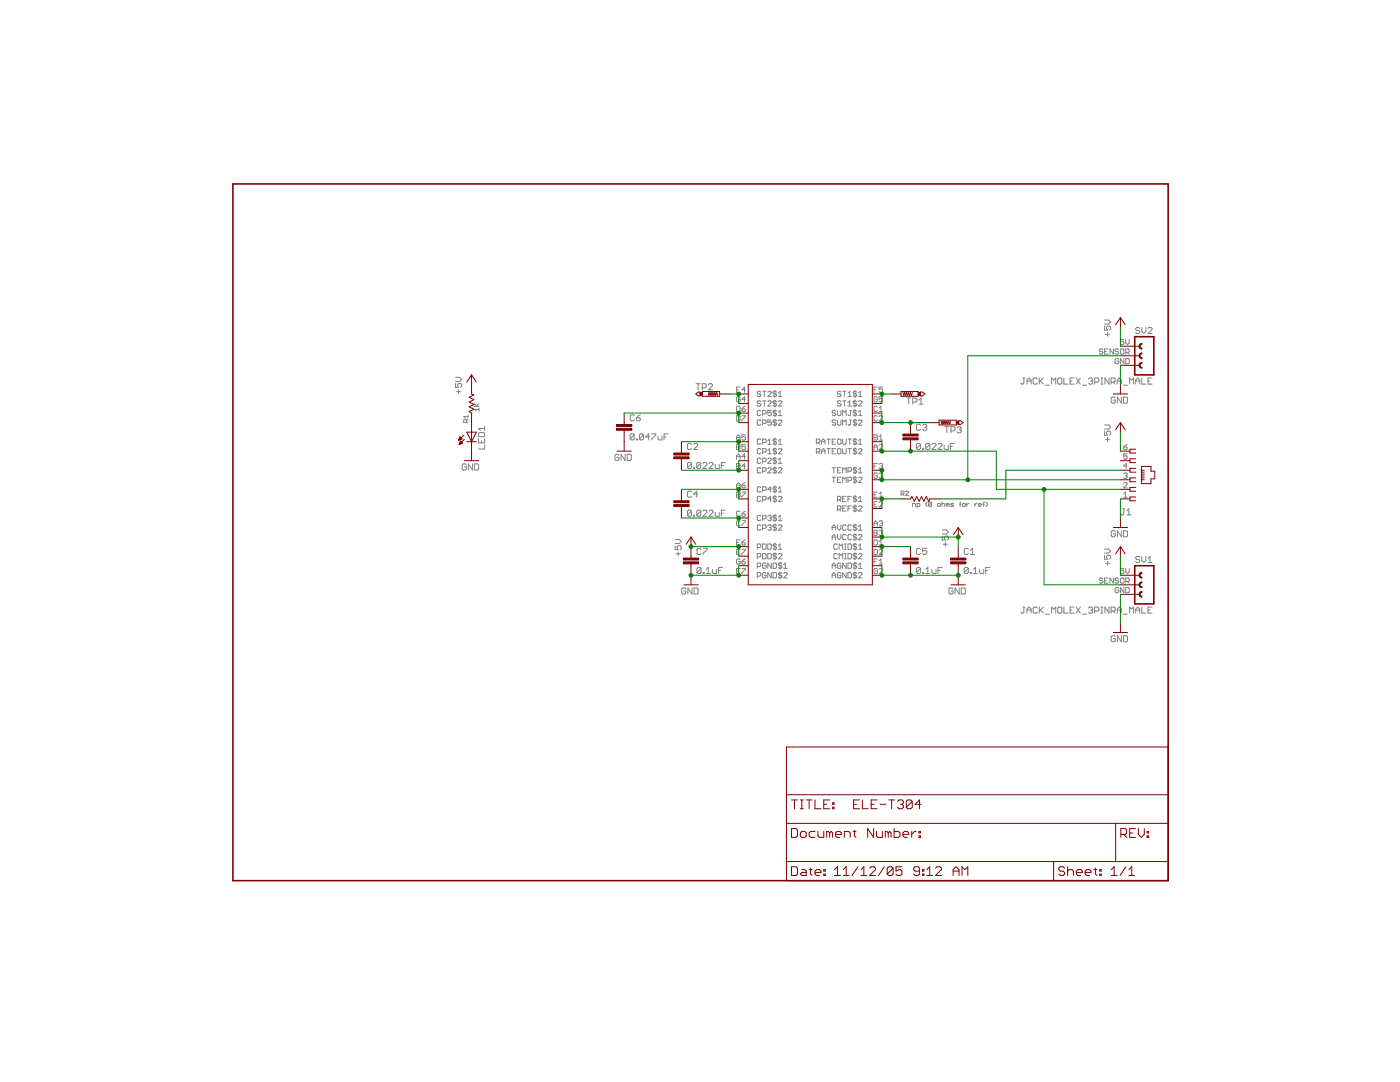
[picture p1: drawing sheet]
<svg xmlns="http://www.w3.org/2000/svg" width="279mm" height="216mm" viewBox="0 0 279 216" stroke-linecap="round" stroke-linejoin="round" font-family="sans-serif">
<g fill="#808080" stroke="#808080" stroke-width=".2">
<path d="M139.1 113.4v.8z"/>
<path d="M139.3 113.2l-.2 .2z"/>
<path d="M139.3 113.2h.4z"/>
<path d="M139.7 113.2l.2 .2z"/>
<path d="M139.9 113.4v.8z"/>
<path d="M139.9 114.2l-.2 .2z"/>
<path d="M139.3 114.4h.4z"/>
<path d="M139.1 114.2l.2 .2z"/>
<path d="M139.1 114.2l.8-.8z"/>
<path d="M140.3 114.2v.2z"/>
<path d="M140.3 114.2h.2z"/>
<path d="M140.5 114.2v.2z"/>
<path d="M140.3 114.4h.2z"/>
<path d="M141.4 113.2l-.5 .4z"/>
<path d="M141.4 113.2v1.2z"/>
<path d="M140.9 114.4h.9z"/>
<path d="M142.2 113.6v.6z"/>
<path d="M142.2 114.2l.2 .2z"/>
<path d="M142.4 114.4h.6z"/>
<path d="M143 113.6v.8z"/>
<path d="M143.4 113.2v1.2z"/>
<path d="M143.4 113.2h.8z"/>
<path d="M143.4 113.8h.4z"/>
<path d="M203.7 122.2l.2 .1z"/>
<path d="M203.9 122.3h.2z"/>
<path d="M204.1 122.3l.2-.1z"/>
<path d="M204.3 121.1v1.1z"/>
<path d="M204.1 121.1h.5z"/>
<path d="M205 121.5v.8z"/>
<path d="M205 121.5l.4-.4z"/>
<path d="M205.4 121.1l.4 .4z"/>
<path d="M205.8 121.5v.8z"/>
<path d="M205 121.7h.8z"/>
<path d="M206.8 121.1l.2 .2z"/>
<path d="M206.4 121.1h.4z"/>
<path d="M206.2 121.3l.2-.2z"/>
<path d="M206.2 121.3v.9z"/>
<path d="M206.2 122.2l.2 .1z"/>
<path d="M206.4 122.3h.4z"/>
<path d="M206.8 122.3l.2-.1z"/>
<path d="M207.4 121.1v1.2z"/>
<path d="M207.4 121.9l.8-.8z"/>
<path d="M207.6 121.7l.6 .6z"/>
<path d="M208.6 122.6h.9z"/>
<path d="M209.9 121.1v1.2z"/>
<path d="M209.9 121.1l.4 .4z"/>
<path d="M210.3 121.5l.4-.4z"/>
<path d="M210.7 121.1v1.2z"/>
<path d="M211.3 121.1h.4z"/>
<path d="M211.1 121.3l.2-.2z"/>
<path d="M211.1 121.3v.9z"/>
<path d="M211.1 122.2l.2 .1z"/>
<path d="M211.3 122.3h.4z"/>
<path d="M211.7 122.3l.2-.1z"/>
<path d="M211.9 121.3v.9z"/>
<path d="M211.7 121.1l.2 .2z"/>
<path d="M212.3 121.1v1.2z"/>
<path d="M212.3 122.3h.8z"/>
<path d="M213.6 121.1h.8z"/>
<path d="M213.6 121.1v1.2z"/>
<path d="M213.6 122.3h.8z"/>
<path d="M213.6 121.7h.4z"/>
<path d="M214.8 121.1l.8 1.2z"/>
<path d="M215.6 121.1l-.8 1.2z"/>
<path d="M216 122.6h.8z"/>
<path d="M217.2 121.3l.2-.2z"/>
<path d="M217.4 121.1h.4z"/>
<path d="M217.8 121.1l.3 .2z"/>
<path d="M218.1 121.3v.2z"/>
<path d="M217.8 121.7l.3-.2z"/>
<path d="M217.6 121.7h.2z"/>
<path d="M217.8 121.7l.3 .2z"/>
<path d="M218.1 121.9v.3z"/>
<path d="M217.8 122.3l.3-.1z"/>
<path d="M217.4 122.3h.4z"/>
<path d="M217.2 122.2l.2 .1z"/>
<path d="M218.5 121.1v1.2z"/>
<path d="M218.5 121.1h.6z"/>
<path d="M219.1 121.1l.2 .2z"/>
<path d="M219.3 121.3v.4z"/>
<path d="M219.3 121.7l-.2 .2z"/>
<path d="M218.5 121.9h.6z"/>
<path d="M219.7 122.3h.4z"/>
<path d="M219.9 121.1v1.2z"/>
<path d="M219.7 121.1h.4z"/>
<path d="M220.5 121.1v1.2z"/>
<path d="M220.5 121.1l.8 1.2z"/>
<path d="M221.3 121.1v1.2z"/>
<path d="M221.7 121.1v1.2z"/>
<path d="M221.7 121.1h.7z"/>
<path d="M222.4 121.1l.1 .2z"/>
<path d="M222.5 121.3v.4z"/>
<path d="M222.5 121.7l-.1 .2z"/>
<path d="M221.7 121.9h.7z"/>
<path d="M222.1 121.9l.4 .4z"/>
<path d="M223 121.5v.8z"/>
<path d="M223 121.5l.4-.4z"/>
<path d="M223.4 121.1l.4 .4z"/>
<path d="M223.8 121.5v.8z"/>
<path d="M223 121.7h.8z"/>
<path d="M224.2 122.6h.8z"/>
<path d="M225.4 121.1v1.2z"/>
<path d="M225.4 121.1l.4 .4z"/>
<path d="M225.8 121.5l.4-.4z"/>
<path d="M226.2 121.1v1.2z"/>
<path d="M226.7 121.5v.8z"/>
<path d="M226.7 121.5l.4-.4z"/>
<path d="M227.1 121.1l.4 .4z"/>
<path d="M227.5 121.5v.8z"/>
<path d="M226.7 121.7h.8z"/>
<path d="M227.9 121.1v1.2z"/>
<path d="M227.9 122.3h.8z"/>
<path d="M229.1 121.1h.8z"/>
<path d="M229.1 121.1v1.2z"/>
<path d="M229.1 122.3h.8z"/>
<path d="M229.1 121.7h.4z"/>
<path d="M203.7 76.4l.2 .2z"/>
<path d="M203.9 76.6h.2z"/>
<path d="M204.1 76.6l.2-.2z"/>
<path d="M204.3 75.4v1z"/>
<path d="M204.1 75.4h.5z"/>
<path d="M205 75.8v.8z"/>
<path d="M205.4 75.4l-.4 .4z"/>
<path d="M205.4 75.4l.4 .4z"/>
<path d="M205.8 75.8v.8z"/>
<path d="M205 76h.8z"/>
<path d="M206.8 75.4l.2 .2z"/>
<path d="M206.4 75.4h.4z"/>
<path d="M206.2 75.6l.2-.2z"/>
<path d="M206.2 75.6v.8z"/>
<path d="M206.2 76.4l.2 .2z"/>
<path d="M206.4 76.6h.4z"/>
<path d="M206.8 76.6l.2-.2z"/>
<path d="M207.4 75.4v1.2z"/>
<path d="M207.4 76.2l.8-.8z"/>
<path d="M207.6 76l.6 .6z"/>
<path d="M208.6 76.9h.9z"/>
<path d="M209.9 75.4v1.2z"/>
<path d="M209.9 75.4l.4 .4z"/>
<path d="M210.3 75.8l.4-.4z"/>
<path d="M210.7 75.4v1.2z"/>
<path d="M211.3 75.4h.4z"/>
<path d="M211.3 75.4l-.2 .2z"/>
<path d="M211.1 75.6v.8z"/>
<path d="M211.1 76.4l.2 .2z"/>
<path d="M211.3 76.6h.4z"/>
<path d="M211.7 76.6l.2-.2z"/>
<path d="M211.9 75.6v.8z"/>
<path d="M211.7 75.4l.2 .2z"/>
<path d="M212.3 75.4v1.2z"/>
<path d="M212.3 76.6h.8z"/>
<path d="M213.6 75.4h.8z"/>
<path d="M213.6 75.4v1.2z"/>
<path d="M213.6 76.6h.8z"/>
<path d="M213.6 76h.4z"/>
<path d="M214.8 75.4l.8 1.2z"/>
<path d="M215.6 75.4l-.8 1.2z"/>
<path d="M216 76.9h.8z"/>
<path d="M217.2 75.6l.2-.2z"/>
<path d="M217.4 75.4h.4z"/>
<path d="M217.8 75.4l.3 .2z"/>
<path d="M218.1 75.6v.2z"/>
<path d="M217.8 76l.3-.2z"/>
<path d="M217.6 76h.2z"/>
<path d="M217.8 76l.3 .2z"/>
<path d="M218.1 76.2v.2z"/>
<path d="M218.1 76.4l-.3 .2z"/>
<path d="M217.4 76.6h.4z"/>
<path d="M217.2 76.4l.2 .2z"/>
<path d="M218.5 75.4v1.2z"/>
<path d="M218.5 75.4h.6z"/>
<path d="M219.1 75.4l.2 .2z"/>
<path d="M219.3 75.6v.4z"/>
<path d="M219.3 76l-.2 .2z"/>
<path d="M218.5 76.2h.6z"/>
<path d="M219.7 76.6h.4z"/>
<path d="M219.9 75.4v1.2z"/>
<path d="M219.7 75.4h.4z"/>
<path d="M220.5 75.4v1.2z"/>
<path d="M220.5 75.4l.8 1.2z"/>
<path d="M221.3 75.4v1.2z"/>
<path d="M221.7 75.4v1.2z"/>
<path d="M221.7 75.4h.7z"/>
<path d="M222.4 75.4l.1 .2z"/>
<path d="M222.5 75.6v.4z"/>
<path d="M222.5 76l-.1 .2z"/>
<path d="M221.7 76.2h.7z"/>
<path d="M222.1 76.2l.4 .4z"/>
<path d="M223 75.8v.8z"/>
<path d="M223.4 75.4l-.4 .4z"/>
<path d="M223.4 75.4l.4 .4z"/>
<path d="M223.8 75.8v.8z"/>
<path d="M223 76h.8z"/>
<path d="M224.2 76.9h.8z"/>
<path d="M225.4 75.4v1.2z"/>
<path d="M225.4 75.4l.4 .4z"/>
<path d="M226.2 75.4l-.4 .4z"/>
<path d="M226.2 75.4v1.2z"/>
<path d="M226.7 75.8v.8z"/>
<path d="M227.1 75.4l-.4 .4z"/>
<path d="M227.1 75.4l.4 .4z"/>
<path d="M227.5 75.8v.8z"/>
<path d="M226.7 76h.8z"/>
<path d="M227.9 75.4v1.2z"/>
<path d="M227.9 76.6h.8z"/>
<path d="M229.1 75.4h.8z"/>
<path d="M229.1 75.4v1.2z"/>
<path d="M229.1 76.6h.8z"/>
<path d="M229.1 76h.4z"/>
<path d="M94.7 81.7l.3 .3z"/>
<path d="M94.7 81.7h.9z"/>
<path d="M95.6 81.4v.6z"/>
<path d="M94.7 81.1h.9z"/>
<path d="M94.7 80.5l.6 .6z"/>
<path d="M95.1 81l.5-.5z"/>
<path d="M188.7 108.2v.8z"/>
<path d="M188.3 108.6h.8z"/>
<path d="M188 107v.8z"/>
<path d="M188 107.8h.7z"/>
<path d="M188.4 107.4l.3 .4z"/>
<path d="M188.4 107.2v.2z"/>
<path d="M188.4 107.2l.3-.2z"/>
<path d="M188.7 107h.4z"/>
<path d="M189.1 107l.2 .2z"/>
<path d="M189.3 107.2v.4z"/>
<path d="M189.1 107.8l.2-.2z"/>
<path d="M188 106.6h.9z"/>
<path d="M188.9 106.6l.4-.4z"/>
<path d="M188.9 105.7l.4 .5z"/>
<path d="M188 105.7h.9z"/>
<path d="M136.7 117.3l.2 .2z"/>
<path d="M136.2 117.3h.5z"/>
<path d="M136.2 117.3l-.1 .2z"/>
<path d="M136.1 117.5v.8z"/>
<path d="M136.1 118.3l.1 .2z"/>
<path d="M136.2 118.5h.5z"/>
<path d="M136.7 118.5l.2-.2z"/>
<path d="M136.9 117.9v.4z"/>
<path d="M136.5 117.9h.4z"/>
<path d="M137.3 117.3v1.2z"/>
<path d="M137.3 117.3l.8 1.2z"/>
<path d="M138.1 117.3v1.2z"/>
<path d="M138.5 117.3v1.2z"/>
<path d="M138.5 118.5h.6z"/>
<path d="M139.1 118.5l.2-.2z"/>
<path d="M139.3 117.5v.8z"/>
<path d="M139.1 117.3l.2 .2z"/>
<path d="M138.5 117.3h.6z"/>
<path d="M91.5 77.7v.8z"/>
<path d="M91.1 78.1h.8z"/>
<path d="M90.9 76.5v.8z"/>
<path d="M90.9 77.3h.6z"/>
<path d="M91.3 76.9l.2 .4z"/>
<path d="M91.3 76.7v.2z"/>
<path d="M91.3 76.7l.2-.2z"/>
<path d="M91.5 76.5h.4z"/>
<path d="M91.9 76.5l.2 .2z"/>
<path d="M92.1 76.7v.4z"/>
<path d="M92.1 77.1l-.2 .2z"/>
<path d="M90.9 76.1h.8z"/>
<path d="M91.7 76.1l.4-.4z"/>
<path d="M91.7 75.3l.4 .4z"/>
<path d="M90.9 75.3h.8z"/>
<path d="M92.9 92.6l.2 .2z"/>
<path d="M92.5 92.6h.4z"/>
<path d="M92.5 92.6l-.3 .2z"/>
<path d="M92.2 92.8v.8z"/>
<path d="M92.2 93.6l.3 .2z"/>
<path d="M92.5 93.8h.4z"/>
<path d="M92.9 93.8l.2-.2z"/>
<path d="M93.1 93.2v.4z"/>
<path d="M92.6 93.2h.5z"/>
<path d="M93.5 92.6v1.2z"/>
<path d="M93.5 92.6l.8 1.2z"/>
<path d="M94.3 92.6v1.2z"/>
<path d="M94.7 92.6v1.2z"/>
<path d="M94.7 93.8h.6z"/>
<path d="M95.3 93.8l.2-.2z"/>
<path d="M95.5 92.8v.8z"/>
<path d="M95.3 92.6l.2 .2z"/>
<path d="M94.7 92.6h.6z"/>
<path d="M221 66.3v.8z"/>
<path d="M220.6 66.7h.8z"/>
<path d="M220.4 65.1v.8z"/>
<path d="M220.4 65.9h.6z"/>
<path d="M220.8 65.5l.2 .4z"/>
<path d="M220.8 65.3v.2z"/>
<path d="M220.8 65.3l.2-.2z"/>
<path d="M221 65.1h.4z"/>
<path d="M221.4 65.1l.3 .2z"/>
<path d="M221.7 65.3v.4z"/>
<path d="M221.4 65.9l.3-.2z"/>
<path d="M220.4 64.7h.8z"/>
<path d="M221.2 64.7l.5-.4z"/>
<path d="M221.2 63.9l.5 .4z"/>
<path d="M220.4 63.9h.8z"/>
<path d="M222.4 79.2l.2 .2z"/>
<path d="M222 79.2h.4z"/>
<path d="M222 79.2l-.2 .2z"/>
<path d="M221.8 79.4v.8z"/>
<path d="M221.8 80.2l.2 .3z"/>
<path d="M222 80.5h.4z"/>
<path d="M222.6 80.2l-.2 .3z"/>
<path d="M222.6 79.8v.4z"/>
<path d="M222.2 79.8h.4z"/>
<path d="M223 79.2v1.3z"/>
<path d="M223 79.2l.8 1.3z"/>
<path d="M223.8 79.2v1.3z"/>
<path d="M224.2 79.2v1.3z"/>
<path d="M224.2 80.5h.6z"/>
<path d="M225 80.2l-.2 .3z"/>
<path d="M225 79.4v.8z"/>
<path d="M224.8 79.2l.2 .2z"/>
<path d="M224.2 79.2h.6z"/>
<path d="M135.3 110.1v.8z"/>
<path d="M134.9 110.5h.8z"/>
<path d="M134.7 108.9v.8z"/>
<path d="M134.7 109.7h.6z"/>
<path d="M135.1 109.3l.2 .4z"/>
<path d="M135.1 109.1v.2z"/>
<path d="M135.1 109.1l.2-.2z"/>
<path d="M135.3 108.9h.4z"/>
<path d="M135.7 108.9l.2 .2z"/>
<path d="M135.9 109.1v.4z"/>
<path d="M135.9 109.5l-.2 .2z"/>
<path d="M134.7 108.5h.8z"/>
<path d="M135.9 108.1l-.4 .4z"/>
<path d="M135.5 107.7l.4 .4z"/>
<path d="M134.7 107.7h.8z"/>
<path d="M190 117.3l.2 .2z"/>
<path d="M189.6 117.3h.4z"/>
<path d="M189.4 117.5l.2-.2z"/>
<path d="M189.4 117.5v.8z"/>
<path d="M189.4 118.3l.2 .2z"/>
<path d="M189.6 118.5h.4z"/>
<path d="M190 118.5l.2-.2z"/>
<path d="M190.2 117.9v.4z"/>
<path d="M189.8 117.9h.4z"/>
<path d="M190.6 117.3v1.2z"/>
<path d="M190.6 117.3l.8 1.2z"/>
<path d="M191.4 117.3v1.2z"/>
<path d="M191.8 117.3v1.2z"/>
<path d="M191.8 118.5h.6z"/>
<path d="M192.4 118.5l.3-.2z"/>
<path d="M192.7 117.5v.8z"/>
<path d="M192.4 117.3l.3 .2z"/>
<path d="M191.8 117.3h.6z"/>
<path d="M192.4 113.4v.8z"/>
<path d="M192.4 113.4l.2-.2z"/>
<path d="M192.6 113.2h.4z"/>
<path d="M193 113.2l.3 .2z"/>
<path d="M193.3 113.4v.8z"/>
<path d="M193.3 114.2l-.3 .2z"/>
<path d="M192.6 114.4h.4z"/>
<path d="M192.4 114.2l.2 .2z"/>
<path d="M192.4 114.2l.9-.8z"/>
<path d="M193.7 114.2v.2z"/>
<path d="M193.7 114.2h.2z"/>
<path d="M193.9 114.2v.2z"/>
<path d="M193.7 114.4h.2z"/>
<path d="M194.3 113.6l.4-.4z"/>
<path d="M194.7 113.2v1.2z"/>
<path d="M194.3 114.4h.8z"/>
<path d="M195.5 113.6v.6z"/>
<path d="M195.5 114.2l.2 .2z"/>
<path d="M195.7 114.4h.6z"/>
<path d="M196.3 113.6v.8z"/>
<path d="M196.7 113.2v1.2z"/>
<path d="M196.7 113.2h.8z"/>
<path d="M196.7 113.8h.4z"/>
<path d="M137.2 92.5v.8z"/>
<path d="M137.2 92.5l.2-.2z"/>
<path d="M137.4 92.3h.4z"/>
<path d="M137.8 92.3l.2 .2z"/>
<path d="M138 92.5v.8z"/>
<path d="M138 93.3l-.2 .2z"/>
<path d="M137.4 93.5h.4z"/>
<path d="M137.2 93.3l.2 .2z"/>
<path d="M138 92.5l-.8 .8z"/>
<path d="M138.4 93.3v.2z"/>
<path d="M138.4 93.3h.2z"/>
<path d="M138.6 93.3v.2z"/>
<path d="M138.4 93.5h.2z"/>
<path d="M139 92.5v.8z"/>
<path d="M139 92.5l.2-.2z"/>
<path d="M139.2 92.3h.5z"/>
<path d="M139.7 92.3l.1 .2z"/>
<path d="M139.8 92.5v.8z"/>
<path d="M139.8 93.3l-.1 .2z"/>
<path d="M139.2 93.5h.5z"/>
<path d="M139 93.3l.2 .2z"/>
<path d="M139.8 92.5l-.8 .8z"/>
<path d="M140.3 93.5h.8z"/>
<path d="M140.3 93.5l.8-.8z"/>
<path d="M141.1 92.5v.2z"/>
<path d="M140.9 92.3l.2 .2z"/>
<path d="M140.5 92.3h.4z"/>
<path d="M140.5 92.3l-.2 .2z"/>
<path d="M141.5 93.5h.8z"/>
<path d="M141.5 93.5l.8-.8z"/>
<path d="M142.3 92.5v.2z"/>
<path d="M142.1 92.3l.2 .2z"/>
<path d="M141.7 92.3h.4z"/>
<path d="M141.7 92.3l-.2 .2z"/>
<path d="M142.7 92.7v.6z"/>
<path d="M142.7 93.3l.2 .2z"/>
<path d="M142.9 93.5h.6z"/>
<path d="M143.5 92.7v.8z"/>
<path d="M144 92.3v1.2z"/>
<path d="M144 92.3h.8z"/>
<path d="M144 92.9h.4z"/>
<path d="M182.9 88.7v.8z"/>
<path d="M182.9 88.7l.2-.2z"/>
<path d="M183.1 88.5h.4z"/>
<path d="M183.5 88.5l.2 .2z"/>
<path d="M183.7 88.7v.8z"/>
<path d="M183.5 89.7l.2-.2z"/>
<path d="M183.1 89.7h.4z"/>
<path d="M182.9 89.5l.2 .2z"/>
<path d="M182.9 89.5l.8-.8z"/>
<path d="M184.1 89.5v.2z"/>
<path d="M184.1 89.5h.2z"/>
<path d="M184.3 89.5v.2z"/>
<path d="M184.1 89.7h.2z"/>
<path d="M184.7 88.7v.8z"/>
<path d="M184.7 88.7l.3-.2z"/>
<path d="M185 88.5h.4z"/>
<path d="M185.4 88.5l.2 .2z"/>
<path d="M185.6 88.7v.8z"/>
<path d="M185.4 89.7l.2-.2z"/>
<path d="M185 89.7h.4z"/>
<path d="M184.7 89.5l.3 .2z"/>
<path d="M184.7 89.5l.9-.8z"/>
<path d="M186 89.7h.8z"/>
<path d="M186 89.7l.8-.8z"/>
<path d="M186.8 88.7v.2z"/>
<path d="M186.6 88.5l.2 .2z"/>
<path d="M186.2 88.5h.4z"/>
<path d="M186 88.7l.2-.2z"/>
<path d="M187.2 89.7h.8z"/>
<path d="M187.2 89.7l.8-.8z"/>
<path d="M188 88.7v.2z"/>
<path d="M187.8 88.5l.2 .2z"/>
<path d="M187.4 88.5h.4z"/>
<path d="M187.2 88.7l.2-.2z"/>
<path d="M188.4 88.9v.6z"/>
<path d="M188.4 89.5l.2 .2z"/>
<path d="M188.6 89.7h.7z"/>
<path d="M189.3 88.9v.8z"/>
<path d="M189.7 88.5v1.2z"/>
<path d="M189.7 88.5h.8z"/>
<path d="M189.7 89.1h.4z"/>
<path d="M137.2 102v.8z"/>
<path d="M137.4 101.8l-.2 .2z"/>
<path d="M137.4 101.8h.4z"/>
<path d="M137.8 101.8l.2 .2z"/>
<path d="M138 102v.8z"/>
<path d="M138 102.8l-.2 .2z"/>
<path d="M137.4 103h.4z"/>
<path d="M137.2 102.8l.2 .2z"/>
<path d="M137.2 102.8l.8-.8z"/>
<path d="M138.4 102.8v.2z"/>
<path d="M138.4 102.8h.2z"/>
<path d="M138.6 102.8v.2z"/>
<path d="M138.4 103h.2z"/>
<path d="M139 102v.8z"/>
<path d="M139.2 101.8l-.2 .2z"/>
<path d="M139.2 101.8h.5z"/>
<path d="M139.7 101.8l.1 .2z"/>
<path d="M139.8 102v.8z"/>
<path d="M139.8 102.8l-.1 .2z"/>
<path d="M139.2 103h.5z"/>
<path d="M139 102.8l.2 .2z"/>
<path d="M139 102.8l.8-.8z"/>
<path d="M140.3 103h.8z"/>
<path d="M140.3 103l.8-.8z"/>
<path d="M141.1 102v.2z"/>
<path d="M140.9 101.8l.2 .2z"/>
<path d="M140.5 101.8h.4z"/>
<path d="M140.5 101.8l-.2 .2z"/>
<path d="M141.5 103h.8z"/>
<path d="M141.5 103l.8-.8z"/>
<path d="M142.3 102v.2z"/>
<path d="M142.1 101.8l.2 .2z"/>
<path d="M141.7 101.8h.4z"/>
<path d="M141.7 101.8l-.2 .2z"/>
<path d="M142.7 102.2v.6z"/>
<path d="M142.7 102.8l.2 .2z"/>
<path d="M142.9 103h.6z"/>
<path d="M143.5 102.2v.8z"/>
<path d="M144 101.8v1.2z"/>
<path d="M144 101.8h.8z"/>
<path d="M144 102.4h.4z"/>
<path d="M125.8 86.8v.8z"/>
<path d="M125.8 86.8l.2-.2z"/>
<path d="M126 86.6h.4z"/>
<path d="M126.4 86.6l.2 .2z"/>
<path d="M126.6 86.8v.8z"/>
<path d="M126.6 87.6l-.2 .2z"/>
<path d="M126 87.8h.4z"/>
<path d="M125.8 87.6l.2 .2z"/>
<path d="M126.6 86.8l-.8 .8z"/>
<path d="M127 87.6v.2z"/>
<path d="M127 87.6h.2z"/>
<path d="M127.2 87.6v.2z"/>
<path d="M127 87.8h.2z"/>
<path d="M127.6 86.8v.8z"/>
<path d="M127.6 86.8l.2-.2z"/>
<path d="M127.8 86.6h.4z"/>
<path d="M128.2 86.6l.2 .2z"/>
<path d="M128.4 86.8v.8z"/>
<path d="M128.4 87.6l-.2 .2z"/>
<path d="M127.8 87.8h.4z"/>
<path d="M127.6 87.6l.2 .2z"/>
<path d="M128.4 86.8l-.8 .8z"/>
<path d="M129.5 86.6v1.2z"/>
<path d="M129.5 86.6l-.7 .6z"/>
<path d="M128.8 87.2h.8z"/>
<path d="M130.1 86.6h.8z"/>
<path d="M130.9 86.6v.2z"/>
<path d="M130.9 86.8l-.8 .8z"/>
<path d="M130.1 87.6v.2z"/>
<path d="M131.3 87v.6z"/>
<path d="M131.3 87.6l.2 .2z"/>
<path d="M131.5 87.8h.6z"/>
<path d="M132.1 87v.8z"/>
<path d="M132.5 86.6v1.2z"/>
<path d="M132.5 86.6h.8z"/>
<path d="M132.5 87.2h.4z"/>
<path d="M182.9 113.4v.8z"/>
<path d="M182.9 113.4l.2-.2z"/>
<path d="M183.1 113.2h.4z"/>
<path d="M183.5 113.2l.2 .2z"/>
<path d="M183.7 113.4v.8z"/>
<path d="M183.7 114.2l-.2 .2z"/>
<path d="M183.1 114.4h.4z"/>
<path d="M182.9 114.2l.2 .2z"/>
<path d="M182.9 114.2l.8-.8z"/>
<path d="M184.1 114.2v.2z"/>
<path d="M184.1 114.2h.2z"/>
<path d="M184.3 114.2v.2z"/>
<path d="M184.1 114.4h.2z"/>
<path d="M184.7 113.6l.5-.4z"/>
<path d="M185.2 113.2v1.2z"/>
<path d="M184.7 114.4h.9z"/>
<path d="M186 113.6v.6z"/>
<path d="M186 114.2l.2 .2z"/>
<path d="M186.2 114.4h.6z"/>
<path d="M186.8 113.6v.8z"/>
<path d="M187.2 113.2v1.2z"/>
<path d="M187.2 113.2h.8z"/>
<path d="M187.2 113.8h.4z"/>
<path d="M123.3 90.7l.2 .2z"/>
<path d="M122.9 90.7h.4z"/>
<path d="M122.9 90.7l-.2 .2z"/>
<path d="M122.7 90.9v.8z"/>
<path d="M122.7 91.7l.2 .2z"/>
<path d="M122.9 91.9h.4z"/>
<path d="M123.5 91.7l-.2 .2z"/>
<path d="M123.5 91.3v.4z"/>
<path d="M123.1 91.3h.4z"/>
<path d="M124 90.7v1.2z"/>
<path d="M124 90.7l.8 1.2z"/>
<path d="M124.8 90.7v1.2z"/>
<path d="M125.2 90.7v1.2z"/>
<path d="M125.2 91.9h.6z"/>
<path d="M126 91.7l-.2 .2z"/>
<path d="M126 90.9v.8z"/>
<path d="M125.8 90.7l.2 .2z"/>
<path d="M125.2 90.7h.6z"/>
<path d="M222.4 105.9l.2 .2z"/>
<path d="M222 105.9h.4z"/>
<path d="M221.8 106.1l.2-.2z"/>
<path d="M221.8 106.1v.8z"/>
<path d="M221.8 106.9l.2 .2z"/>
<path d="M222 107.1h.4z"/>
<path d="M222.4 107.1l.2-.2z"/>
<path d="M222.6 106.5v.4z"/>
<path d="M222.2 106.5h.4z"/>
<path d="M223 105.9v1.2z"/>
<path d="M223 105.9l.8 1.2z"/>
<path d="M223.8 105.9v1.2z"/>
<path d="M224.2 105.9v1.2z"/>
<path d="M224.2 107.1h.6z"/>
<path d="M224.8 107.1l.2-.2z"/>
<path d="M225 106.1v.8z"/>
<path d="M224.8 105.9l.2 .2z"/>
<path d="M224.2 105.9h.6z"/>
<path d="M221 87.2v.9z"/>
<path d="M220.6 87.7h.8z"/>
<path d="M220.4 86v.8z"/>
<path d="M220.4 86.8h.6z"/>
<path d="M220.8 86.4l.2 .4z"/>
<path d="M220.8 86.2v.2z"/>
<path d="M220.8 86.2l.2-.2z"/>
<path d="M221 86h.4z"/>
<path d="M221.4 86l.3 .2z"/>
<path d="M221.7 86.2v.4z"/>
<path d="M221.7 86.6l-.3 .2z"/>
<path d="M220.4 85.6h.8z"/>
<path d="M221.2 85.6l.5-.4z"/>
<path d="M221.2 84.8l.5 .4z"/>
<path d="M220.4 84.8h.8z"/>
<path d="M182.1 100.5v.5z"/>
<path d="M182.1 100.5h.5z"/>
<path d="M182.6 100.5l.1 .1z"/>
<path d="M182.7 100.6v.4z"/>
<path d="M183 100.5v.8z"/>
<path d="M183 100.5h.5z"/>
<path d="M183.5 100.5l.1 .1z"/>
<path d="M183.6 100.6v.3z"/>
<path d="M183.6 100.9l-.1 .1z"/>
<path d="M183 101h.5z"/>
<path d="M184.8 100.8l.2 .2z"/>
<path d="M184.8 100.5v.3z"/>
<path d="M185 100.2l-.2 .3z"/>
<path d="M185.3 100.3v.6z"/>
<path d="M185.3 100.3l.2-.1z"/>
<path d="M185.5 100.2h.3z"/>
<path d="M185.8 100.2l.1 .1z"/>
<path d="M185.9 100.3v.6z"/>
<path d="M185.9 100.9l-.1 .1z"/>
<path d="M185.5 101h.3z"/>
<path d="M185.3 100.9l.2 .1z"/>
<path d="M185.3 100.9l.6-.6z"/>
<path d="M187.2 101h.3z"/>
<path d="M187.5 101l.2-.1z"/>
<path d="M187.7 100.6v.3z"/>
<path d="M187.5 100.5l.2 .1z"/>
<path d="M187.2 100.5h.3z"/>
<path d="M187.2 100.5l-.1 .1z"/>
<path d="M187.1 100.6v.3z"/>
<path d="M187.1 100.9l.1 .1z"/>
<path d="M188 100.2v.8z"/>
<path d="M188.1 100.5l-.1 .1z"/>
<path d="M188.1 100.5h.3z"/>
<path d="M188.4 100.5l.2 .1z"/>
<path d="M188.6 100.6v.4z"/>
<path d="M188.8 100.5v.5z"/>
<path d="M188.8 100.5h.2z"/>
<path d="M189 100.5l.1 .1z"/>
<path d="M189.1 100.6v.4z"/>
<path d="M189.1 100.6l.2-.1z"/>
<path d="M189.3 100.5l.1 .1z"/>
<path d="M189.4 100.6v.4z"/>
<path d="M189.7 101h.5z"/>
<path d="M190.2 101l.1-.1z"/>
<path d="M190.2 100.8l.1 .1z"/>
<path d="M189.9 100.8h.3z"/>
<path d="M189.7 100.6l.2 .2z"/>
<path d="M189.7 100.6l.2-.1z"/>
<path d="M189.9 100.5h.4z"/>
<path d="M191.6 100.3v.7z"/>
<path d="M191.6 100.3l.2-.1z"/>
<path d="M191.5 100.6h.3z"/>
<path d="M192.2 101h.3z"/>
<path d="M192.6 100.9l-.1 .1z"/>
<path d="M192.6 100.6v.3z"/>
<path d="M192.5 100.5l.1 .1z"/>
<path d="M192.2 100.5h.3z"/>
<path d="M192.2 100.5l-.1 .1z"/>
<path d="M192.1 100.6v.3z"/>
<path d="M192.1 100.9l.1 .1z"/>
<path d="M192.9 100.5v.5z"/>
<path d="M192.9 100.8l.3-.3z"/>
<path d="M193.2 100.5h.2z"/>
<path d="M194.5 100.5v.5z"/>
<path d="M194.5 100.8l.3-.3z"/>
<path d="M194.8 100.5h.2z"/>
<path d="M195.4 101h.3z"/>
<path d="M195.3 100.9l.1 .1z"/>
<path d="M195.3 100.6v.3z"/>
<path d="M195.3 100.6l.1-.1z"/>
<path d="M195.4 100.5h.3z"/>
<path d="M195.7 100.5l.2 .1z"/>
<path d="M195.9 100.6v.2z"/>
<path d="M195.3 100.8h.6z"/>
<path d="M196.3 100.3v.7z"/>
<path d="M196.3 100.3l.1-.1z"/>
<path d="M196.2 100.6h.2z"/>
<path d="M196.7 101l.3-.2z"/>
<path d="M197 100.5v.3z"/>
<path d="M196.7 100.2l.3 .3z"/>
<path d="M221 112v.8z"/>
<path d="M220.6 112.4h.8z"/>
<path d="M220.4 110.8v.8z"/>
<path d="M220.4 111.6h.6z"/>
<path d="M220.8 111.2l.2 .4z"/>
<path d="M220.8 111v.2z"/>
<path d="M220.8 111l.2-.2z"/>
<path d="M221 110.8h.4z"/>
<path d="M221.4 110.8l.3 .2z"/>
<path d="M221.7 111v.4z"/>
<path d="M221.4 111.6l.3-.2z"/>
<path d="M220.4 110.4h.8z"/>
<path d="M221.2 110.4l.5-.4z"/>
<path d="M221.2 109.6l.5 .4z"/>
<path d="M220.4 109.6h.8z"/>
<path d="M222.4 126.9l.2 .1z"/>
<path d="M222 126.9h.4z"/>
<path d="M221.8 127l.2-.1z"/>
<path d="M221.8 127v.9z"/>
<path d="M221.8 127.9l.2 .2z"/>
<path d="M222 128.1h.4z"/>
<path d="M222.4 128.1l.2-.2z"/>
<path d="M222.6 127.4v.5z"/>
<path d="M222.2 127.4h.4z"/>
<path d="M223 126.9v1.2z"/>
<path d="M223 126.9l.8 1.2z"/>
<path d="M223.8 126.9v1.2z"/>
<path d="M224.2 126.9v1.2z"/>
<path d="M224.2 128.1h.6z"/>
<path d="M224.8 128.1l.2-.2z"/>
<path d="M225 127v.9z"/>
<path d="M224.8 126.9l.2 .1z"/>
<path d="M224.2 126.9h.6z"/>
<path d="M139.7 109.4l.2 .2z"/>
<path d="M139.3 109.4h.4z"/>
<path d="M139.3 109.4l-.2 .2z"/>
<path d="M139.1 109.6v.8z"/>
<path d="M139.1 110.4l.2 .2z"/>
<path d="M139.3 110.6h.4z"/>
<path d="M139.9 110.4l-.2 .2z"/>
<path d="M140.3 109.4h.8z"/>
<path d="M141.1 109.4v.2z"/>
<path d="M141.1 109.6l-.8 .8z"/>
<path d="M140.3 110.4v.2z"/>
<path d="M223.1 117.2l.2 .2z"/>
<path d="M222.7 117.2h.4z"/>
<path d="M222.5 117.4l.2-.2z"/>
<path d="M222.5 117.4v.7z"/>
<path d="M222.5 118.1l.2 .2z"/>
<path d="M222.7 118.3h.4z"/>
<path d="M223.1 118.3l.2-.2z"/>
<path d="M223.3 117.8v.3z"/>
<path d="M222.9 117.8h.4z"/>
<path d="M223.6 117.2v1.1z"/>
<path d="M223.6 117.2l.7 1.1z"/>
<path d="M224.3 117.2v1.1z"/>
<path d="M224.7 117.2v1.1z"/>
<path d="M224.7 118.3h.5z"/>
<path d="M225.2 118.3l.2-.2z"/>
<path d="M225.4 117.4v.7z"/>
<path d="M225.2 117.2l.2 .2z"/>
<path d="M224.7 117.2h.5z"/>
<path d="M219.9 115.3l.2 .2z"/>
<path d="M219.6 115.3h.3z"/>
<path d="M219.4 115.5l.2-.2z"/>
<path d="M219.4 115.5v.2z"/>
<path d="M219.4 115.7l.2 .1z"/>
<path d="M219.6 115.8h.3z"/>
<path d="M219.9 115.8l.2 .2z"/>
<path d="M220.1 116v.2z"/>
<path d="M220.1 116.2l-.2 .2z"/>
<path d="M219.6 116.4h.3z"/>
<path d="M219.4 116.2l.2 .2z"/>
<path d="M220.5 115.3h.6z"/>
<path d="M220.5 115.3v1.1z"/>
<path d="M220.5 116.4h.6z"/>
<path d="M220.5 115.8h.3z"/>
<path d="M221.5 115.3v1.1z"/>
<path d="M221.5 115.3l.7 1.1z"/>
<path d="M222.2 115.3v1.1z"/>
<path d="M223.1 115.3l.1 .2z"/>
<path d="M222.7 115.3h.4z"/>
<path d="M222.5 115.5l.2-.2z"/>
<path d="M222.5 115.5v.2z"/>
<path d="M222.5 115.7l.2 .1z"/>
<path d="M222.7 115.8h.4z"/>
<path d="M223.1 115.8l.1 .2z"/>
<path d="M223.2 116v.2z"/>
<path d="M223.2 116.2l-.1 .2z"/>
<path d="M222.7 116.4h.4z"/>
<path d="M222.5 116.2l.2 .2z"/>
<path d="M223.8 115.3h.3z"/>
<path d="M223.8 115.3l-.2 .2z"/>
<path d="M223.6 115.5v.7z"/>
<path d="M223.6 116.2l.2 .2z"/>
<path d="M223.8 116.4h.3z"/>
<path d="M224.1 116.4l.2-.2z"/>
<path d="M224.3 115.5v.7z"/>
<path d="M224.1 115.3l.2 .2z"/>
<path d="M224.7 115.3v1.1z"/>
<path d="M224.7 115.3h.5z"/>
<path d="M225.2 115.3l.2 .2z"/>
<path d="M225.4 115.5v.3z"/>
<path d="M225.4 115.8l-.2 .2z"/>
<path d="M224.7 116h.5z"/>
<path d="M225 116l.4 .4z"/>
<path d="M223.6 113.4h.7z"/>
<path d="M223.6 113.4v.5z"/>
<path d="M223.6 113.9l.4-.1z"/>
<path d="M224 113.8h.1z"/>
<path d="M224.1 113.8l.2 .1z"/>
<path d="M224.3 113.9v.4z"/>
<path d="M224.3 114.3l-.2 .2z"/>
<path d="M223.8 114.5h.3z"/>
<path d="M223.6 114.3l.2 .2z"/>
<path d="M224.7 113.4v.7z"/>
<path d="M224.7 114.1l.3 .4z"/>
<path d="M225 114.5l.4-.4z"/>
<path d="M225.4 113.4v.7z"/>
<path d="M227.3 111l.2 .2z"/>
<path d="M226.8 111h.5z"/>
<path d="M226.8 111l-.1 .2z"/>
<path d="M226.7 111.2v.2z"/>
<path d="M226.7 111.4l.1 .3z"/>
<path d="M226.8 111.7h.5z"/>
<path d="M227.3 111.7l.2 .1z"/>
<path d="M227.5 111.8v.3z"/>
<path d="M227.5 112.1l-.2 .1z"/>
<path d="M226.8 112.2h.5z"/>
<path d="M226.7 112.1l.1 .1z"/>
<path d="M227.9 111v.8z"/>
<path d="M227.9 111.8l.4 .4z"/>
<path d="M228.3 112.2l.4-.4z"/>
<path d="M228.7 111v.8z"/>
<path d="M229.5 111l-.4 .4z"/>
<path d="M229.5 111v1.2z"/>
<path d="M229.1 112.2h.8z"/>
<path d="M223.1 71.5l.2 .2z"/>
<path d="M222.7 71.5h.4z"/>
<path d="M222.7 71.5l-.2 .2z"/>
<path d="M222.5 71.7v.7z"/>
<path d="M222.5 72.4l.2 .2z"/>
<path d="M222.7 72.6h.4z"/>
<path d="M223.1 72.6l.2-.2z"/>
<path d="M223.3 72.1v.3z"/>
<path d="M222.9 72.1h.4z"/>
<path d="M223.6 71.5v1.1z"/>
<path d="M223.6 71.5l.7 1.1z"/>
<path d="M224.3 71.5v1.1z"/>
<path d="M224.7 71.5v1.1z"/>
<path d="M224.7 72.6h.5z"/>
<path d="M225.2 72.6l.2-.2z"/>
<path d="M225.4 71.7v.7z"/>
<path d="M225.2 71.5l.2 .2z"/>
<path d="M224.7 71.5h.5z"/>
<path d="M219.9 69.6l.2 .2z"/>
<path d="M219.6 69.6h.3z"/>
<path d="M219.6 69.6l-.2 .2z"/>
<path d="M219.4 69.8v.2z"/>
<path d="M219.4 70l.2 .1z"/>
<path d="M219.6 70.1h.3z"/>
<path d="M219.9 70.1l.2 .2z"/>
<path d="M220.1 70.3v.2z"/>
<path d="M220.1 70.5l-.2 .2z"/>
<path d="M219.6 70.7h.3z"/>
<path d="M219.4 70.5l.2 .2z"/>
<path d="M220.5 69.6h.6z"/>
<path d="M220.5 69.6v1.1z"/>
<path d="M220.5 70.7h.6z"/>
<path d="M220.5 70.1h.3z"/>
<path d="M221.5 69.6v1.1z"/>
<path d="M221.5 69.6l.7 1.1z"/>
<path d="M222.2 69.6v1.1z"/>
<path d="M223.1 69.6l.1 .2z"/>
<path d="M222.7 69.6h.4z"/>
<path d="M222.7 69.6l-.2 .2z"/>
<path d="M222.5 69.8v.2z"/>
<path d="M222.5 70l.2 .1z"/>
<path d="M222.7 70.1h.4z"/>
<path d="M223.1 70.1l.1 .2z"/>
<path d="M223.2 70.3v.2z"/>
<path d="M223.2 70.5l-.1 .2z"/>
<path d="M222.7 70.7h.4z"/>
<path d="M222.5 70.5l.2 .2z"/>
<path d="M223.8 69.6h.3z"/>
<path d="M223.8 69.6l-.2 .2z"/>
<path d="M223.6 69.8v.7z"/>
<path d="M223.6 70.5l.2 .2z"/>
<path d="M223.8 70.7h.3z"/>
<path d="M224.1 70.7l.2-.2z"/>
<path d="M224.3 69.8v.7z"/>
<path d="M224.1 69.6l.2 .2z"/>
<path d="M224.7 69.6v1.1z"/>
<path d="M224.7 69.6h.5z"/>
<path d="M225.2 69.6l.2 .2z"/>
<path d="M225.4 69.8v.3z"/>
<path d="M225.4 70.1l-.2 .2z"/>
<path d="M224.7 70.3h.5z"/>
<path d="M225 70.3l.4 .4z"/>
<path d="M223.6 67.7h.7z"/>
<path d="M223.6 67.7v.5z"/>
<path d="M223.6 68.2l.4-.1z"/>
<path d="M224 68.1h.1z"/>
<path d="M224.1 68.1l.2 .1z"/>
<path d="M224.3 68.2v.4z"/>
<path d="M224.3 68.6l-.2 .2z"/>
<path d="M223.8 68.8h.3z"/>
<path d="M223.6 68.6l.2 .2z"/>
<path d="M224.7 67.7v.7z"/>
<path d="M224.7 68.4l.3 .4z"/>
<path d="M225 68.8l.4-.4z"/>
<path d="M225.4 67.7v.7z"/>
<path d="M227.3 65.3l.2 .2z"/>
<path d="M226.8 65.3h.5z"/>
<path d="M226.8 65.3l-.1 .2z"/>
<path d="M226.7 65.5v.2z"/>
<path d="M226.7 65.7l.1 .2z"/>
<path d="M226.8 65.9h.5z"/>
<path d="M227.3 65.9l.2 .2z"/>
<path d="M227.5 66.1v.3z"/>
<path d="M227.5 66.4l-.2 .1z"/>
<path d="M226.8 66.5h.5z"/>
<path d="M226.7 66.4l.1 .1z"/>
<path d="M227.9 65.3v.8z"/>
<path d="M227.9 66.1l.4 .4z"/>
<path d="M228.7 66.1l-.4 .4z"/>
<path d="M228.7 65.3v.8z"/>
<path d="M229.1 66.5h.8z"/>
<path d="M229.1 66.5l.8-.8z"/>
<path d="M229.9 65.5v.2z"/>
<path d="M229.7 65.3l.2 .2z"/>
<path d="M229.3 65.3h.4z"/>
<path d="M229.3 65.3l-.2 .2z"/>
<path d="M95.5 89.6h1.2z"/>
<path d="M96.7 88.8v.8z"/>
<path d="M95.5 87.5v.9z"/>
<path d="M95.5 88.4h1.2z"/>
<path d="M96.7 87.5v.9z"/>
<path d="M96.1 88v.4z"/>
<path d="M95.5 87.1h1.2z"/>
<path d="M96.7 86.5v.6z"/>
<path d="M96.5 86.3l.2 .2z"/>
<path d="M95.7 86.3h.8z"/>
<path d="M95.7 86.3l-.2 .2z"/>
<path d="M95.5 86.5v.6z"/>
<path d="M95.5 85.5l.4 .4z"/>
<path d="M95.5 85.5h1.2z"/>
<path d="M96.7 85.1v.8z"/>
<path d="M92.5 84.3h.9z"/>
<path d="M92.5 83.8v.5z"/>
<path d="M92.7 83.7l-.2 .1z"/>
<path d="M92.7 83.7h.3z"/>
<path d="M93 83.7l.1 .1z"/>
<path d="M93.1 83.8v.5z"/>
<path d="M93.1 84l.3-.3z"/>
<path d="M92.5 83.1l.3 .3z"/>
<path d="M92.5 83.1h.9z"/>
<path d="M93.4 82.8v.6z"/>
<path d="M151.7 81.9l.1 .2z"/>
<path d="M151.3 81.9h.4z"/>
<path d="M151.3 81.9l-.2 .2z"/>
<path d="M151.1 82.1v.7z"/>
<path d="M151.1 82.8l.2 .1z"/>
<path d="M151.3 82.9h.4z"/>
<path d="M151.8 82.8l-.1 .1z"/>
<path d="M152.2 81.9v1z"/>
<path d="M152.2 81.9h.5z"/>
<path d="M152.7 81.9l.2 .2z"/>
<path d="M152.9 82.1v.3z"/>
<path d="M152.7 82.6l.2-.2z"/>
<path d="M152.2 82.6h.5z"/>
<path d="M153.2 81.9h.7z"/>
<path d="M153.2 81.9v.5z"/>
<path d="M153.2 82.4l.4-.2z"/>
<path d="M153.6 82.2h.2z"/>
<path d="M153.8 82.2l.1 .2z"/>
<path d="M153.9 82.4v.4z"/>
<path d="M153.9 82.8l-.1 .1z"/>
<path d="M153.4 82.9h.4z"/>
<path d="M153.2 82.8l.2 .1z"/>
<path d="M154.3 82.8l.2 .1z"/>
<path d="M154.5 82.9h.3z"/>
<path d="M155 82.8l-.2 .1z"/>
<path d="M155 82.6v.2z"/>
<path d="M154.8 82.4l.2 .2z"/>
<path d="M154.5 82.4h.3z"/>
<path d="M154.3 82.2l.2 .2z"/>
<path d="M154.3 82.1v.1z"/>
<path d="M154.5 81.9l-.2 .2z"/>
<path d="M154.5 81.9h.3z"/>
<path d="M154.8 81.9l.2 .2z"/>
<path d="M154.6 81.7v1.4z"/>
<path d="M155.3 82.2l.4-.3z"/>
<path d="M155.7 81.9v1z"/>
<path d="M155.3 82.9h.7z"/>
<path d="M147 81v1.1z"/>
<path d="M147 82.1h.5z"/>
<path d="M147.5 82.1l.2-.2z"/>
<path d="M147.7 81.2v.7z"/>
<path d="M147.5 81l.2 .2z"/>
<path d="M147 81h.5z"/>
<path d="M148.4 81.2l.4-.2z"/>
<path d="M148.4 81.2l-.3 .4z"/>
<path d="M148.1 81.6v.3z"/>
<path d="M148.1 81.9l.1 .2z"/>
<path d="M148.2 82.1h.4z"/>
<path d="M148.6 82.1l.2-.2z"/>
<path d="M148.8 81.7v.2z"/>
<path d="M148.6 81.6l.2 .1z"/>
<path d="M148.1 81.6h.5z"/>
<path d="M151.7 83.8l.1 .2z"/>
<path d="M151.3 83.8h.4z"/>
<path d="M151.3 83.8l-.2 .2z"/>
<path d="M151.1 84v.7z"/>
<path d="M151.1 84.7l.2 .1z"/>
<path d="M151.3 84.8h.4z"/>
<path d="M151.8 84.7l-.1 .1z"/>
<path d="M152.2 83.8v1z"/>
<path d="M152.2 83.8h.5z"/>
<path d="M152.7 83.8l.2 .2z"/>
<path d="M152.9 84v.3z"/>
<path d="M152.7 84.5l.2-.2z"/>
<path d="M152.2 84.5h.5z"/>
<path d="M153.2 83.8h.7z"/>
<path d="M153.2 83.8v.5z"/>
<path d="M153.2 84.3l.4-.2z"/>
<path d="M153.6 84.1h.2z"/>
<path d="M153.8 84.1l.1 .2z"/>
<path d="M153.9 84.3v.4z"/>
<path d="M153.9 84.7l-.1 .1z"/>
<path d="M153.4 84.8h.4z"/>
<path d="M153.2 84.7l.2 .1z"/>
<path d="M154.3 84.7l.2 .1z"/>
<path d="M154.5 84.8h.3z"/>
<path d="M155 84.7l-.2 .1z"/>
<path d="M155 84.5v.2z"/>
<path d="M154.8 84.3l.2 .2z"/>
<path d="M154.5 84.3h.3z"/>
<path d="M154.3 84.1l.2 .2z"/>
<path d="M154.3 84v.1z"/>
<path d="M154.5 83.8l-.2 .2z"/>
<path d="M154.5 83.8h.3z"/>
<path d="M154.8 83.8l.2 .2z"/>
<path d="M154.6 83.6v1.4z"/>
<path d="M155.3 84.8h.7z"/>
<path d="M155.3 84.8l.7-.7z"/>
<path d="M156 84v.1z"/>
<path d="M155.9 83.8l.1 .2z"/>
<path d="M155.5 83.8h.4z"/>
<path d="M155.5 83.8l-.2 .2z"/>
<path d="M147 83v1z"/>
<path d="M147 84h.5z"/>
<path d="M147.7 83.8l-.2 .2z"/>
<path d="M147.7 83.1v.7z"/>
<path d="M147.5 83l.2 .1z"/>
<path d="M147 83h.5z"/>
<path d="M148.1 83h.7z"/>
<path d="M148.8 83v.1z"/>
<path d="M148.8 83.1l-.7 .7z"/>
<path d="M148.1 83.8v.2z"/>
<path d="M151.7 97.1l.1 .2z"/>
<path d="M151.3 97.1h.4z"/>
<path d="M151.3 97.1l-.2 .2z"/>
<path d="M151.1 97.3v.7z"/>
<path d="M151.1 98l.2 .2z"/>
<path d="M151.3 98.2h.4z"/>
<path d="M151.7 98.2l.1-.2z"/>
<path d="M152.2 97.1v1.1z"/>
<path d="M152.2 97.1h.5z"/>
<path d="M152.7 97.1l.2 .2z"/>
<path d="M152.9 97.3v.3z"/>
<path d="M152.9 97.6l-.2 .2z"/>
<path d="M152.2 97.8h.5z"/>
<path d="M153.8 97.1v1.1z"/>
<path d="M153.2 97.6l.6-.5z"/>
<path d="M153.2 97.6h.7z"/>
<path d="M154.3 98l.2 .2z"/>
<path d="M154.5 98.2h.3z"/>
<path d="M154.8 98.2l.2-.2z"/>
<path d="M155 97.8v.2z"/>
<path d="M154.8 97.6l.2 .2z"/>
<path d="M154.5 97.6h.3z"/>
<path d="M154.3 97.5l.2 .1z"/>
<path d="M154.3 97.3v.2z"/>
<path d="M154.5 97.1l-.2 .2z"/>
<path d="M154.5 97.1h.3z"/>
<path d="M154.8 97.1l.2 .2z"/>
<path d="M154.6 96.9v1.4z"/>
<path d="M155.3 97.5l.4-.4z"/>
<path d="M155.7 97.1v1.1z"/>
<path d="M155.3 98.2h.7z"/>
<path d="M147 96.6v.7z"/>
<path d="M147 96.6l.4-.3z"/>
<path d="M147.4 96.3l.3 .3z"/>
<path d="M147.7 96.6v.7z"/>
<path d="M147 96.8h.7z"/>
<path d="M148.4 96.5l.4-.2z"/>
<path d="M148.4 96.5l-.3 .3z"/>
<path d="M148.1 96.8v.4z"/>
<path d="M148.1 97.2l.1 .1z"/>
<path d="M148.2 97.3h.4z"/>
<path d="M148.8 97.2l-.2 .1z"/>
<path d="M148.8 97v.2z"/>
<path d="M148.6 96.8l.2 .2z"/>
<path d="M148.1 96.8h.5z"/>
<path d="M151.7 99l.1 .2z"/>
<path d="M151.3 99h.4z"/>
<path d="M151.3 99l-.2 .2z"/>
<path d="M151.1 99.2v.7z"/>
<path d="M151.1 99.9l.2 .2z"/>
<path d="M151.3 100.1h.4z"/>
<path d="M151.7 100.1l.1-.2z"/>
<path d="M152.2 99v1.1z"/>
<path d="M152.2 99h.5z"/>
<path d="M152.7 99l.2 .2z"/>
<path d="M152.9 99.2v.3z"/>
<path d="M152.9 99.5l-.2 .2z"/>
<path d="M152.2 99.7h.5z"/>
<path d="M153.8 99v1.1z"/>
<path d="M153.2 99.5l.6-.5z"/>
<path d="M153.2 99.5h.7z"/>
<path d="M154.3 99.9l.2 .2z"/>
<path d="M154.5 100.1h.3z"/>
<path d="M154.8 100.1l.2-.2z"/>
<path d="M155 99.7v.2z"/>
<path d="M154.8 99.5l.2 .2z"/>
<path d="M154.5 99.5h.3z"/>
<path d="M154.3 99.4l.2 .1z"/>
<path d="M154.3 99.2v.2z"/>
<path d="M154.5 99l-.2 .2z"/>
<path d="M154.5 99h.3z"/>
<path d="M154.8 99l.2 .2z"/>
<path d="M154.6 98.8v1.4z"/>
<path d="M155.3 100.1h.7z"/>
<path d="M155.3 100.1l.7-.7z"/>
<path d="M156 99.2v.2z"/>
<path d="M155.9 99l.1 .2z"/>
<path d="M155.5 99h.4z"/>
<path d="M155.5 99l-.2 .2z"/>
<path d="M147 98.2v1z"/>
<path d="M147 98.2h.5z"/>
<path d="M147.5 98.2l.2 .2z"/>
<path d="M147.7 98.4v.1z"/>
<path d="M147.7 98.5l-.2 .2z"/>
<path d="M147.5 98.7l.2 .2z"/>
<path d="M147.7 98.9v.2z"/>
<path d="M147.7 99.1l-.2 .1z"/>
<path d="M147 99.2h.5z"/>
<path d="M147 98.7h.5z"/>
<path d="M148.1 98.2h.7z"/>
<path d="M148.8 98.2v.2z"/>
<path d="M148.8 98.4l-.7 .7z"/>
<path d="M148.1 99.1v.1z"/>
<path d="M151.7 102.8l.1 .2z"/>
<path d="M151.3 102.8h.4z"/>
<path d="M151.3 102.8l-.2 .2z"/>
<path d="M151.1 103v.7z"/>
<path d="M151.1 103.7l.2 .2z"/>
<path d="M151.3 103.9h.4z"/>
<path d="M151.7 103.9l.1-.2z"/>
<path d="M152.2 102.8v1.1z"/>
<path d="M152.2 102.8h.5z"/>
<path d="M152.7 102.8l.2 .2z"/>
<path d="M152.9 103v.4z"/>
<path d="M152.7 103.5l.2-.1z"/>
<path d="M152.2 103.5h.5z"/>
<path d="M153.2 103l.2-.2z"/>
<path d="M153.4 102.8h.4z"/>
<path d="M153.8 102.8l.1 .2z"/>
<path d="M153.9 103v.2z"/>
<path d="M153.9 103.2l-.1 .2z"/>
<path d="M153.6 103.4h.2z"/>
<path d="M153.8 103.4l.1 .1z"/>
<path d="M153.9 103.5v.2z"/>
<path d="M153.9 103.7l-.1 .2z"/>
<path d="M153.4 103.9h.4z"/>
<path d="M153.2 103.7l.2 .2z"/>
<path d="M154.3 103.7l.2 .2z"/>
<path d="M154.5 103.9h.3z"/>
<path d="M154.8 103.9l.2-.2z"/>
<path d="M155 103.5v.2z"/>
<path d="M154.8 103.4l.2 .1z"/>
<path d="M154.5 103.4h.3z"/>
<path d="M154.3 103.2l.2 .2z"/>
<path d="M154.3 103v.2z"/>
<path d="M154.5 102.8l-.2 .2z"/>
<path d="M154.5 102.8h.3z"/>
<path d="M154.8 102.8l.2 .2z"/>
<path d="M154.6 102.7v1.4z"/>
<path d="M155.7 102.8l-.4 .4z"/>
<path d="M155.7 102.8v1.1z"/>
<path d="M155.3 103.9h.7z"/>
<path d="M147.5 102l.2 .2z"/>
<path d="M147.2 102h.3z"/>
<path d="M147.2 102l-.2 .2z"/>
<path d="M147 102.2v.7z"/>
<path d="M147 102.9l.2 .1z"/>
<path d="M147.2 103h.3z"/>
<path d="M147.5 103l.2-.1z"/>
<path d="M148.4 102.2l.4-.2z"/>
<path d="M148.4 102.2l-.3 .3z"/>
<path d="M148.1 102.5v.4z"/>
<path d="M148.1 102.9l.1 .1z"/>
<path d="M148.2 103h.4z"/>
<path d="M148.6 103l.2-.1z"/>
<path d="M148.8 102.7v.2z"/>
<path d="M148.6 102.5l.2 .2z"/>
<path d="M148.1 102.5h.5z"/>
<path d="M151.7 104.7l.1 .2z"/>
<path d="M151.3 104.7h.4z"/>
<path d="M151.3 104.7l-.2 .2z"/>
<path d="M151.1 104.9v.7z"/>
<path d="M151.1 105.6l.2 .2z"/>
<path d="M151.3 105.8h.4z"/>
<path d="M151.7 105.8l.1-.2z"/>
<path d="M152.2 104.7v1.1z"/>
<path d="M152.2 104.7h.5z"/>
<path d="M152.7 104.7l.2 .2z"/>
<path d="M152.9 104.9v.4z"/>
<path d="M152.7 105.4l.2-.1z"/>
<path d="M152.2 105.4h.5z"/>
<path d="M153.2 104.9l.2-.2z"/>
<path d="M153.4 104.7h.4z"/>
<path d="M153.8 104.7l.1 .2z"/>
<path d="M153.9 104.9v.2z"/>
<path d="M153.9 105.1l-.1 .2z"/>
<path d="M153.6 105.3h.2z"/>
<path d="M153.8 105.3l.1 .1z"/>
<path d="M153.9 105.4v.2z"/>
<path d="M153.9 105.6l-.1 .2z"/>
<path d="M153.4 105.8h.4z"/>
<path d="M153.2 105.6l.2 .2z"/>
<path d="M154.3 105.6l.2 .2z"/>
<path d="M154.5 105.8h.3z"/>
<path d="M154.8 105.8l.2-.2z"/>
<path d="M155 105.4v.2z"/>
<path d="M154.8 105.3l.2 .1z"/>
<path d="M154.5 105.3h.3z"/>
<path d="M154.3 105.1l.2 .2z"/>
<path d="M154.3 104.9v.2z"/>
<path d="M154.5 104.7l-.2 .2z"/>
<path d="M154.5 104.7h.3z"/>
<path d="M154.8 104.7l.2 .2z"/>
<path d="M154.6 104.6v1.4z"/>
<path d="M155.3 105.8h.7z"/>
<path d="M155.3 105.8l.7-.7z"/>
<path d="M156 104.9v.2z"/>
<path d="M155.9 104.7l.1 .2z"/>
<path d="M155.5 104.7h.4z"/>
<path d="M155.5 104.7l-.2 .2z"/>
<path d="M147.5 103.9l.2 .2z"/>
<path d="M147.2 103.9h.3z"/>
<path d="M147.2 103.9l-.2 .2z"/>
<path d="M147 104.1v.7z"/>
<path d="M147 104.8l.2 .1z"/>
<path d="M147.2 104.9h.3z"/>
<path d="M147.5 104.9l.2-.1z"/>
<path d="M148.1 103.9h.7z"/>
<path d="M148.8 103.9v.2z"/>
<path d="M148.8 104.1l-.7 .7z"/>
<path d="M148.1 104.8v.1z"/>
<path d="M151.7 87.6l.1 .2z"/>
<path d="M151.3 87.6h.4z"/>
<path d="M151.3 87.6l-.2 .2z"/>
<path d="M151.1 87.8v.7z"/>
<path d="M151.1 88.5l.2 .1z"/>
<path d="M151.3 88.6h.4z"/>
<path d="M151.8 88.5l-.1 .1z"/>
<path d="M152.2 87.6v1z"/>
<path d="M152.2 87.6h.5z"/>
<path d="M152.7 87.6l.2 .2z"/>
<path d="M152.9 87.8v.3z"/>
<path d="M152.7 88.3l.2-.2z"/>
<path d="M152.2 88.3h.5z"/>
<path d="M153.2 87.9l.4-.3z"/>
<path d="M153.6 87.6v1z"/>
<path d="M153.2 88.6h.7z"/>
<path d="M154.3 88.5l.2 .1z"/>
<path d="M154.5 88.6h.3z"/>
<path d="M155 88.5l-.2 .1z"/>
<path d="M155 88.3v.2z"/>
<path d="M154.8 88.1l.2 .2z"/>
<path d="M154.5 88.1h.3z"/>
<path d="M154.3 87.9l.2 .2z"/>
<path d="M154.3 87.8v.1z"/>
<path d="M154.5 87.6l-.2 .2z"/>
<path d="M154.5 87.6h.3z"/>
<path d="M154.8 87.6l.2 .2z"/>
<path d="M154.6 87.4v1.4z"/>
<path d="M155.3 87.9l.4-.3z"/>
<path d="M155.7 87.6v1z"/>
<path d="M155.3 88.6h.7z"/>
<path d="M147 87.1v.7z"/>
<path d="M147 87.1l.4-.3z"/>
<path d="M147.4 86.8l.3 .3z"/>
<path d="M147.7 87.1v.7z"/>
<path d="M147 87.3h.7z"/>
<path d="M148.1 86.8h.7z"/>
<path d="M148.1 86.8v.5z"/>
<path d="M148.1 87.3l.3-.2z"/>
<path d="M148.4 87.1h.2z"/>
<path d="M148.6 87.1l.2 .2z"/>
<path d="M148.8 87.3v.3z"/>
<path d="M148.8 87.6l-.2 .2z"/>
<path d="M148.2 87.8h.4z"/>
<path d="M148.1 87.6l.1 .2z"/>
<path d="M151.7 89.5l.1 .2z"/>
<path d="M151.3 89.5h.4z"/>
<path d="M151.3 89.5l-.2 .2z"/>
<path d="M151.1 89.7v.7z"/>
<path d="M151.1 90.4l.2 .2z"/>
<path d="M151.3 90.6h.4z"/>
<path d="M151.8 90.4l-.1 .2z"/>
<path d="M152.2 89.5v1.1z"/>
<path d="M152.2 89.5h.5z"/>
<path d="M152.7 89.5l.2 .2z"/>
<path d="M152.9 89.7v.3z"/>
<path d="M152.9 90l-.2 .2z"/>
<path d="M152.2 90.2h.5z"/>
<path d="M153.2 89.9l.4-.4z"/>
<path d="M153.6 89.5v1.1z"/>
<path d="M153.2 90.6h.7z"/>
<path d="M154.3 90.4l.2 .2z"/>
<path d="M154.5 90.6h.3z"/>
<path d="M155 90.4l-.2 .2z"/>
<path d="M155 90.2v.2z"/>
<path d="M154.8 90l.2 .2z"/>
<path d="M154.5 90h.3z"/>
<path d="M154.3 89.9l.2 .1z"/>
<path d="M154.3 89.7v.2z"/>
<path d="M154.5 89.5l-.2 .2z"/>
<path d="M154.5 89.5h.3z"/>
<path d="M154.8 89.5l.2 .2z"/>
<path d="M154.6 89.3v1.4z"/>
<path d="M155.3 90.6h.7z"/>
<path d="M155.3 90.6l.7-.7z"/>
<path d="M156 89.7v.2z"/>
<path d="M155.9 89.5l.1 .2z"/>
<path d="M155.5 89.5h.4z"/>
<path d="M155.5 89.5l-.2 .2z"/>
<path d="M147 88.7v1z"/>
<path d="M147 88.7h.5z"/>
<path d="M147.5 88.7l.2 .1z"/>
<path d="M147.7 88.8v.2z"/>
<path d="M147.7 89l-.2 .2z"/>
<path d="M147.5 89.2l.2 .2z"/>
<path d="M147.7 89.4v.1z"/>
<path d="M147.7 89.5l-.2 .2z"/>
<path d="M147 89.7h.5z"/>
<path d="M147 89.2h.5z"/>
<path d="M148.1 88.7h.7z"/>
<path d="M148.1 88.7v.5z"/>
<path d="M148.1 89.2l.3-.2z"/>
<path d="M148.4 89h.2z"/>
<path d="M148.6 89l.2 .2z"/>
<path d="M148.8 89.2v.3z"/>
<path d="M148.8 89.5l-.2 .2z"/>
<path d="M148.2 89.7h.4z"/>
<path d="M148.1 89.5l.1 .2z"/>
<path d="M151.7 91.4l.1 .2z"/>
<path d="M151.3 91.4h.4z"/>
<path d="M151.3 91.4l-.2 .2z"/>
<path d="M151.1 91.6v.7z"/>
<path d="M151.1 92.3l.2 .2z"/>
<path d="M151.3 92.5h.4z"/>
<path d="M151.8 92.3l-.1 .2z"/>
<path d="M152.2 91.4v1.1z"/>
<path d="M152.2 91.4h.5z"/>
<path d="M152.7 91.4l.2 .2z"/>
<path d="M152.9 91.6v.3z"/>
<path d="M152.9 91.9l-.2 .2z"/>
<path d="M152.2 92.1h.5z"/>
<path d="M153.2 92.5h.7z"/>
<path d="M153.9 91.8l-.7 .7z"/>
<path d="M153.9 91.6v.2z"/>
<path d="M153.8 91.4l.1 .2z"/>
<path d="M153.4 91.4h.4z"/>
<path d="M153.2 91.6l.2-.2z"/>
<path d="M154.3 92.3l.2 .2z"/>
<path d="M154.5 92.5h.3z"/>
<path d="M155 92.3l-.2 .2z"/>
<path d="M155 92.1v.2z"/>
<path d="M154.8 91.9l.2 .2z"/>
<path d="M154.5 91.9h.3z"/>
<path d="M154.3 91.8l.2 .1z"/>
<path d="M154.3 91.6v.2z"/>
<path d="M154.5 91.4l-.2 .2z"/>
<path d="M154.5 91.4h.3z"/>
<path d="M154.8 91.4l.2 .2z"/>
<path d="M154.6 91.2v1.4z"/>
<path d="M155.3 91.8l.4-.4z"/>
<path d="M155.7 91.4v1.1z"/>
<path d="M155.3 92.5h.7z"/>
<path d="M147 90.9v.7z"/>
<path d="M147 90.9l.4-.3z"/>
<path d="M147.4 90.6l.3 .3z"/>
<path d="M147.7 90.9v.7z"/>
<path d="M147 91.1h.7z"/>
<path d="M148.6 90.6v1z"/>
<path d="M148.6 90.6l-.5 .5z"/>
<path d="M148.1 91.1h.7z"/>
<path d="M151.7 93.3l.1 .2z"/>
<path d="M151.3 93.3h.4z"/>
<path d="M151.3 93.3l-.2 .2z"/>
<path d="M151.1 93.5v.7z"/>
<path d="M151.1 94.2l.2 .2z"/>
<path d="M151.3 94.4h.4z"/>
<path d="M151.8 94.2l-.1 .2z"/>
<path d="M152.2 93.3v1.1z"/>
<path d="M152.2 93.3h.5z"/>
<path d="M152.7 93.3l.2 .2z"/>
<path d="M152.9 93.5v.3z"/>
<path d="M152.9 93.8l-.2 .2z"/>
<path d="M152.2 94h.5z"/>
<path d="M153.2 94.4h.7z"/>
<path d="M153.9 93.7l-.7 .7z"/>
<path d="M153.9 93.5v.2z"/>
<path d="M153.8 93.3l.1 .2z"/>
<path d="M153.4 93.3h.4z"/>
<path d="M153.2 93.5l.2-.2z"/>
<path d="M154.3 94.2l.2 .2z"/>
<path d="M154.5 94.4h.3z"/>
<path d="M155 94.2l-.2 .2z"/>
<path d="M155 94v.2z"/>
<path d="M154.8 93.8l.2 .2z"/>
<path d="M154.5 93.8h.3z"/>
<path d="M154.3 93.7l.2 .1z"/>
<path d="M154.3 93.5v.2z"/>
<path d="M154.5 93.3l-.2 .2z"/>
<path d="M154.5 93.3h.3z"/>
<path d="M154.8 93.3l.2 .2z"/>
<path d="M154.6 93.1v1.4z"/>
<path d="M155.3 94.4h.7z"/>
<path d="M155.3 94.4l.7-.7z"/>
<path d="M156 93.5v.2z"/>
<path d="M155.9 93.3l.1 .2z"/>
<path d="M155.5 93.3h.4z"/>
<path d="M155.5 93.3l-.2 .2z"/>
<path d="M147 92.5v1z"/>
<path d="M147 92.5h.5z"/>
<path d="M147.5 92.5l.2 .1z"/>
<path d="M147.7 92.6v.2z"/>
<path d="M147.7 92.8l-.2 .2z"/>
<path d="M147.5 93l.2 .2z"/>
<path d="M147.7 93.2v.1z"/>
<path d="M147.7 93.3l-.2 .2z"/>
<path d="M147 93.5h.5z"/>
<path d="M147 93h.5z"/>
<path d="M148.6 92.5v1z"/>
<path d="M148.6 92.5l-.5 .5z"/>
<path d="M148.1 93h.7z"/>
<path d="M166.1 105.1v.7z"/>
<path d="M166.4 104.7l-.3 .4z"/>
<path d="M166.4 104.7l.4 .4z"/>
<path d="M166.8 105.1v.7z"/>
<path d="M166.1 105.3h.7z"/>
<path d="M167.1 104.7v.7z"/>
<path d="M167.1 105.4l.4 .4z"/>
<path d="M167.5 105.8l.3-.4z"/>
<path d="M167.8 104.7v.7z"/>
<path d="M168.7 104.7l.2 .2z"/>
<path d="M168.4 104.7h.3z"/>
<path d="M168.4 104.7l-.2 .2z"/>
<path d="M168.2 104.9v.7z"/>
<path d="M168.2 105.6l.2 .2z"/>
<path d="M168.4 105.8h.3z"/>
<path d="M168.7 105.8l.2-.2z"/>
<path d="M169.8 104.7l.1 .2z"/>
<path d="M169.4 104.7h.4z"/>
<path d="M169.4 104.7l-.2 .2z"/>
<path d="M169.2 104.9v.7z"/>
<path d="M169.2 105.6l.2 .2z"/>
<path d="M169.4 105.8h.4z"/>
<path d="M169.8 105.8l.1-.2z"/>
<path d="M170.3 105.6l.2 .2z"/>
<path d="M170.5 105.8h.3z"/>
<path d="M170.8 105.8l.2-.2z"/>
<path d="M171 105.4v.2z"/>
<path d="M170.8 105.3l.2 .1z"/>
<path d="M170.5 105.3h.3z"/>
<path d="M170.3 105.1l.2 .2z"/>
<path d="M170.3 104.9v.2z"/>
<path d="M170.5 104.7l-.2 .2z"/>
<path d="M170.5 104.7h.3z"/>
<path d="M170.8 104.7l.2 .2z"/>
<path d="M170.6 104.6v1.4z"/>
<path d="M171.7 104.7l-.4 .4z"/>
<path d="M171.7 104.7v1.1z"/>
<path d="M171.3 105.8h.7z"/>
<path d="M174.4 104.2v.7z"/>
<path d="M174.4 104.2l.4-.3z"/>
<path d="M174.8 103.9l.3 .3z"/>
<path d="M175.1 104.2v.7z"/>
<path d="M174.4 104.4h.7z"/>
<path d="M175.5 104.1l.1-.2z"/>
<path d="M175.6 103.9h.4z"/>
<path d="M176 103.9l.1 .2z"/>
<path d="M176.1 104.1v.1z"/>
<path d="M176.1 104.2l-.1 .2z"/>
<path d="M175.8 104.4h.2z"/>
<path d="M176 104.4l.1 .2z"/>
<path d="M176.1 104.6v.2z"/>
<path d="M176.1 104.8l-.1 .1z"/>
<path d="M175.6 104.9h.4z"/>
<path d="M175.5 104.8l.1 .1z"/>
<path d="M166.1 107v.7z"/>
<path d="M166.4 106.6l-.3 .4z"/>
<path d="M166.4 106.6l.4 .4z"/>
<path d="M166.8 107v.7z"/>
<path d="M166.1 107.2h.7z"/>
<path d="M167.1 106.6v.7z"/>
<path d="M167.1 107.3l.4 .4z"/>
<path d="M167.5 107.7l.3-.4z"/>
<path d="M167.8 106.6v.7z"/>
<path d="M168.7 106.6l.2 .2z"/>
<path d="M168.4 106.6h.3z"/>
<path d="M168.4 106.6l-.2 .2z"/>
<path d="M168.2 106.8v.7z"/>
<path d="M168.2 107.5l.2 .2z"/>
<path d="M168.4 107.7h.3z"/>
<path d="M168.7 107.7l.2-.2z"/>
<path d="M169.8 106.6l.1 .2z"/>
<path d="M169.4 106.6h.4z"/>
<path d="M169.4 106.6l-.2 .2z"/>
<path d="M169.2 106.8v.7z"/>
<path d="M169.2 107.5l.2 .2z"/>
<path d="M169.4 107.7h.4z"/>
<path d="M169.8 107.7l.1-.2z"/>
<path d="M170.3 107.5l.2 .2z"/>
<path d="M170.5 107.7h.3z"/>
<path d="M170.8 107.7l.2-.2z"/>
<path d="M171 107.3v.2z"/>
<path d="M170.8 107.2l.2 .1z"/>
<path d="M170.5 107.2h.3z"/>
<path d="M170.3 107l.2 .2z"/>
<path d="M170.3 106.8v.2z"/>
<path d="M170.5 106.6l-.2 .2z"/>
<path d="M170.5 106.6h.3z"/>
<path d="M170.8 106.6l.2 .2z"/>
<path d="M170.6 106.5v1.4z"/>
<path d="M171.3 107.7h.7z"/>
<path d="M171.3 107.7l.7-.7z"/>
<path d="M172 106.8v.2z"/>
<path d="M171.9 106.6l.1 .2z"/>
<path d="M171.5 106.6h.4z"/>
<path d="M171.5 106.6l-.2 .2z"/>
<path d="M174.4 105.8v1z"/>
<path d="M174.4 105.8h.5z"/>
<path d="M174.9 105.8l.2 .2z"/>
<path d="M175.1 106v.2z"/>
<path d="M175.1 106.2l-.2 .1z"/>
<path d="M174.9 106.3l.2 .2z"/>
<path d="M175.1 106.5v.2z"/>
<path d="M174.9 106.8l.2-.1z"/>
<path d="M174.4 106.8h.5z"/>
<path d="M174.4 106.3h.5z"/>
<path d="M175.5 106l.1-.2z"/>
<path d="M175.6 105.8h.4z"/>
<path d="M176 105.8l.1 .2z"/>
<path d="M176.1 106v.2z"/>
<path d="M176.1 106.2l-.1 .1z"/>
<path d="M175.8 106.3h.2z"/>
<path d="M176 106.3l.1 .2z"/>
<path d="M176.1 106.5v.2z"/>
<path d="M176.1 106.7l-.1 .1z"/>
<path d="M175.6 106.8h.4z"/>
<path d="M175.5 106.7l.1 .1z"/>
<path d="M162.9 87.6v1z"/>
<path d="M162.9 87.6h.5z"/>
<path d="M163.4 87.6l.2 .2z"/>
<path d="M163.6 87.8v.3z"/>
<path d="M163.6 88.1l-.2 .2z"/>
<path d="M162.9 88.3h.5z"/>
<path d="M163.3 88.3l.3 .3z"/>
<path d="M164 87.9v.7z"/>
<path d="M164 87.9l.3-.3z"/>
<path d="M164.3 87.6l.4 .3z"/>
<path d="M164.7 87.9v.7z"/>
<path d="M164 88.1h.7z"/>
<path d="M165.4 87.6v1z"/>
<path d="M165 87.6h.7z"/>
<path d="M166.1 87.6h.7z"/>
<path d="M166.1 87.6v1z"/>
<path d="M166.1 88.6h.7z"/>
<path d="M166.1 88.1h.3z"/>
<path d="M167.3 87.6h.3z"/>
<path d="M167.3 87.6l-.2 .2z"/>
<path d="M167.1 87.8v.7z"/>
<path d="M167.1 88.5l.2 .1z"/>
<path d="M167.3 88.6h.3z"/>
<path d="M167.6 88.6l.2-.1z"/>
<path d="M167.8 87.8v.7z"/>
<path d="M167.6 87.6l.2 .2z"/>
<path d="M168.2 87.6v.9z"/>
<path d="M168.2 88.5l.2 .1z"/>
<path d="M168.4 88.6h.3z"/>
<path d="M168.7 88.6l.2-.1z"/>
<path d="M168.9 87.6v.9z"/>
<path d="M169.6 87.6v1z"/>
<path d="M169.2 87.6h.7z"/>
<path d="M170.3 88.5l.2 .1z"/>
<path d="M170.5 88.6h.3z"/>
<path d="M170.8 88.6l.2-.1z"/>
<path d="M171 88.3v.2z"/>
<path d="M170.8 88.1l.2 .2z"/>
<path d="M170.5 88.1h.3z"/>
<path d="M170.3 87.9l.2 .2z"/>
<path d="M170.3 87.8v.1z"/>
<path d="M170.3 87.8l.2-.2z"/>
<path d="M170.5 87.6h.3z"/>
<path d="M170.8 87.6l.2 .2z"/>
<path d="M170.6 87.4v1.4z"/>
<path d="M171.3 87.9l.4-.3z"/>
<path d="M171.7 87.6v1z"/>
<path d="M171.3 88.6h.7z"/>
<path d="M174.4 86.8v1z"/>
<path d="M174.4 86.8h.5z"/>
<path d="M174.9 86.8l.2 .1z"/>
<path d="M175.1 86.9v.2z"/>
<path d="M174.9 87.3l.2-.2z"/>
<path d="M174.9 87.3l.2 .2z"/>
<path d="M175.1 87.5v.1z"/>
<path d="M175.1 87.6l-.2 .2z"/>
<path d="M174.4 87.8h.5z"/>
<path d="M174.4 87.3h.5z"/>
<path d="M175.5 87.1l.3-.3z"/>
<path d="M175.8 86.8v1z"/>
<path d="M175.5 87.8h.6z"/>
<path d="M162.9 89.5v1.1z"/>
<path d="M162.9 89.5h.5z"/>
<path d="M163.4 89.5l.2 .2z"/>
<path d="M163.6 89.7v.3z"/>
<path d="M163.6 90l-.2 .2z"/>
<path d="M162.9 90.2h.5z"/>
<path d="M163.3 90.2l.3 .4z"/>
<path d="M164 89.9v.7z"/>
<path d="M164 89.9l.3-.4z"/>
<path d="M164.3 89.5l.4 .4z"/>
<path d="M164.7 89.9v.7z"/>
<path d="M164 90h.7z"/>
<path d="M165.4 89.5v1.1z"/>
<path d="M165 89.5h.7z"/>
<path d="M166.1 89.5h.7z"/>
<path d="M166.1 89.5v1.1z"/>
<path d="M166.1 90.6h.7z"/>
<path d="M166.1 90h.3z"/>
<path d="M167.3 89.5h.3z"/>
<path d="M167.3 89.5l-.2 .2z"/>
<path d="M167.1 89.7v.7z"/>
<path d="M167.1 90.4l.2 .2z"/>
<path d="M167.3 90.6h.3z"/>
<path d="M167.6 90.6l.2-.2z"/>
<path d="M167.8 89.7v.7z"/>
<path d="M167.6 89.5l.2 .2z"/>
<path d="M168.2 89.5v.9z"/>
<path d="M168.2 90.4l.2 .2z"/>
<path d="M168.4 90.6h.3z"/>
<path d="M168.7 90.6l.2-.2z"/>
<path d="M168.9 89.5v.9z"/>
<path d="M169.6 89.5v1.1z"/>
<path d="M169.2 89.5h.7z"/>
<path d="M170.3 90.4l.2 .2z"/>
<path d="M170.5 90.6h.3z"/>
<path d="M170.8 90.6l.2-.2z"/>
<path d="M171 90.2v.2z"/>
<path d="M170.8 90l.2 .2z"/>
<path d="M170.5 90h.3z"/>
<path d="M170.3 89.9l.2 .1z"/>
<path d="M170.3 89.7v.2z"/>
<path d="M170.3 89.7l.2-.2z"/>
<path d="M170.5 89.5h.3z"/>
<path d="M170.8 89.5l.2 .2z"/>
<path d="M170.6 89.3v1.4z"/>
<path d="M171.3 90.6h.7z"/>
<path d="M172 89.9l-.7 .7z"/>
<path d="M172 89.7v.2z"/>
<path d="M171.9 89.5l.1 .2z"/>
<path d="M171.5 89.5h.4z"/>
<path d="M171.3 89.7l.2-.2z"/>
<path d="M174.4 89v.7z"/>
<path d="M174.8 88.7l-.4 .3z"/>
<path d="M174.8 88.7l.3 .3z"/>
<path d="M175.1 89v.7z"/>
<path d="M174.4 89.2h.7z"/>
<path d="M175.5 89.7h.6z"/>
<path d="M175.5 89.7l.6-.7z"/>
<path d="M176.1 88.8v.2z"/>
<path d="M176 88.7l.1 .1z"/>
<path d="M175.6 88.7h.4z"/>
<path d="M175.5 88.8l.1-.1z"/>
<path d="M166.6 81.9l.2 .2z"/>
<path d="M166.2 81.9h.4z"/>
<path d="M166.2 81.9l-.1 .2z"/>
<path d="M166.1 82.1v.1z"/>
<path d="M166.1 82.2l.1 .2z"/>
<path d="M166.2 82.4h.4z"/>
<path d="M166.6 82.4l.2 .2z"/>
<path d="M166.8 82.6v.2z"/>
<path d="M166.8 82.8l-.2 .1z"/>
<path d="M166.2 82.9h.4z"/>
<path d="M166.1 82.8l.1 .1z"/>
<path d="M167.1 81.9v.9z"/>
<path d="M167.1 82.8l.2 .1z"/>
<path d="M167.3 82.9h.3z"/>
<path d="M167.6 82.9l.2-.1z"/>
<path d="M167.8 81.9v.9z"/>
<path d="M168.2 81.9v1z"/>
<path d="M168.2 81.9l.3 .3z"/>
<path d="M168.9 81.9l-.4 .3z"/>
<path d="M168.9 81.9v1z"/>
<path d="M169.2 82.8l.2 .1z"/>
<path d="M169.4 82.9h.2z"/>
<path d="M169.6 82.9l.2-.1z"/>
<path d="M169.8 81.9v.9z"/>
<path d="M169.6 81.9h.3z"/>
<path d="M170.3 82.8l.2 .1z"/>
<path d="M170.5 82.9h.3z"/>
<path d="M170.8 82.9l.2-.1z"/>
<path d="M171 82.6v.2z"/>
<path d="M170.8 82.4l.2 .2z"/>
<path d="M170.5 82.4h.3z"/>
<path d="M170.3 82.2l.2 .2z"/>
<path d="M170.3 82.1v.1z"/>
<path d="M170.5 81.9l-.2 .2z"/>
<path d="M170.5 81.9h.3z"/>
<path d="M170.8 81.9l.2 .2z"/>
<path d="M170.6 81.7v1.4z"/>
<path d="M171.3 82.2l.4-.3z"/>
<path d="M171.7 81.9v1z"/>
<path d="M171.3 82.9h.7z"/>
<path d="M174.9 81l.2 .2z"/>
<path d="M174.6 81h.3z"/>
<path d="M174.6 81l-.2 .2z"/>
<path d="M174.4 81.2v.7z"/>
<path d="M174.4 81.9l.2 .2z"/>
<path d="M174.6 82.1h.3z"/>
<path d="M174.9 82.1l.2-.2z"/>
<path d="M175.5 81.4l.3-.4z"/>
<path d="M175.8 81v1.1z"/>
<path d="M175.5 82.1h.6z"/>
<path d="M166.6 83.8l.2 .2z"/>
<path d="M166.2 83.8h.4z"/>
<path d="M166.2 83.8l-.1 .2z"/>
<path d="M166.1 84v.1z"/>
<path d="M166.1 84.1l.1 .2z"/>
<path d="M166.2 84.3h.4z"/>
<path d="M166.6 84.3l.2 .2z"/>
<path d="M166.8 84.5v.2z"/>
<path d="M166.8 84.7l-.2 .1z"/>
<path d="M166.2 84.8h.4z"/>
<path d="M166.1 84.7l.1 .1z"/>
<path d="M167.1 83.8v.9z"/>
<path d="M167.1 84.7l.2 .1z"/>
<path d="M167.3 84.8h.3z"/>
<path d="M167.6 84.8l.2-.1z"/>
<path d="M167.8 83.8v.9z"/>
<path d="M168.2 83.8v1z"/>
<path d="M168.2 83.8l.3 .3z"/>
<path d="M168.9 83.8l-.4 .3z"/>
<path d="M168.9 83.8v1z"/>
<path d="M169.2 84.7l.2 .1z"/>
<path d="M169.4 84.8h.2z"/>
<path d="M169.6 84.8l.2-.1z"/>
<path d="M169.8 83.8v.9z"/>
<path d="M169.6 83.8h.3z"/>
<path d="M170.3 84.7l.2 .1z"/>
<path d="M170.5 84.8h.3z"/>
<path d="M170.8 84.8l.2-.1z"/>
<path d="M171 84.5v.2z"/>
<path d="M170.8 84.3l.2 .2z"/>
<path d="M170.5 84.3h.3z"/>
<path d="M170.3 84.1l.2 .2z"/>
<path d="M170.3 84v.1z"/>
<path d="M170.5 83.8l-.2 .2z"/>
<path d="M170.5 83.8h.3z"/>
<path d="M170.8 83.8l.2 .2z"/>
<path d="M170.6 83.6v1.4z"/>
<path d="M171.3 84.8h.7z"/>
<path d="M172 84.1l-.7 .7z"/>
<path d="M172 84v.1z"/>
<path d="M171.9 83.8l.1 .2z"/>
<path d="M171.5 83.8h.4z"/>
<path d="M171.3 84l.2-.2z"/>
<path d="M174.9 83l.2 .1z"/>
<path d="M174.6 83h.3z"/>
<path d="M174.6 83l-.2 .1z"/>
<path d="M174.4 83.1v.7z"/>
<path d="M174.4 83.8l.2 .2z"/>
<path d="M174.6 84h.3z"/>
<path d="M174.9 84l.2-.2z"/>
<path d="M175.5 84h.6z"/>
<path d="M175.5 84l.6-.7z"/>
<path d="M176.1 83.1v.2z"/>
<path d="M176 83l.1 .1z"/>
<path d="M175.6 83h.4z"/>
<path d="M175.5 83.1l.1-.1z"/>
<path d="M166.9 108.5l.2 .2z"/>
<path d="M166.6 108.5h.3z"/>
<path d="M166.6 108.5l-.2 .2z"/>
<path d="M166.4 108.7v.7z"/>
<path d="M166.4 109.4l.2 .2z"/>
<path d="M166.6 109.6h.3z"/>
<path d="M166.9 109.6l.2-.2z"/>
<path d="M167.5 108.5v1.1z"/>
<path d="M167.5 108.5l.3 .4z"/>
<path d="M168.2 108.5l-.4 .4z"/>
<path d="M168.2 108.5v1.1z"/>
<path d="M168.5 109.6h.4z"/>
<path d="M168.7 108.5v1.1z"/>
<path d="M168.5 108.5h.4z"/>
<path d="M169.2 108.5v1.1z"/>
<path d="M169.2 109.6h.6z"/>
<path d="M169.8 109.6l.1-.2z"/>
<path d="M169.9 108.7v.7z"/>
<path d="M169.8 108.5l.1 .2z"/>
<path d="M169.2 108.5h.6z"/>
<path d="M170.3 109.4l.2 .2z"/>
<path d="M170.5 109.6h.3z"/>
<path d="M170.8 109.6l.2-.2z"/>
<path d="M171 109.2v.2z"/>
<path d="M170.8 109.1l.2 .1z"/>
<path d="M170.5 109.1h.3z"/>
<path d="M170.3 108.9l.2 .2z"/>
<path d="M170.3 108.7v.2z"/>
<path d="M170.5 108.5l-.2 .2z"/>
<path d="M170.5 108.5h.3z"/>
<path d="M170.8 108.5l.2 .2z"/>
<path d="M170.6 108.4v1.4z"/>
<path d="M171.7 108.5l-.4 .4z"/>
<path d="M171.7 108.5v1.1z"/>
<path d="M171.3 109.6h.7z"/>
<path d="M174.4 107.7v1.1z"/>
<path d="M174.4 108.8h.5z"/>
<path d="M174.9 108.8l.2-.2z"/>
<path d="M175.1 107.9v.7z"/>
<path d="M174.9 107.7l.2 .2z"/>
<path d="M174.4 107.7h.5z"/>
<path d="M175.5 108.1l.3-.4z"/>
<path d="M175.8 107.7v1.1z"/>
<path d="M175.5 108.8h.6z"/>
<path d="M166.9 110.4l.2 .2z"/>
<path d="M166.6 110.4h.3z"/>
<path d="M166.6 110.4l-.2 .2z"/>
<path d="M166.4 110.6v.7z"/>
<path d="M166.4 111.3l.2 .2z"/>
<path d="M166.6 111.5h.3z"/>
<path d="M166.9 111.5l.2-.2z"/>
<path d="M167.5 110.4v1.1z"/>
<path d="M167.5 110.4l.3 .4z"/>
<path d="M168.2 110.4l-.4 .4z"/>
<path d="M168.2 110.4v1.1z"/>
<path d="M168.5 111.5h.4z"/>
<path d="M168.7 110.4v1.1z"/>
<path d="M168.5 110.4h.4z"/>
<path d="M169.2 110.4v1.1z"/>
<path d="M169.2 111.5h.6z"/>
<path d="M169.8 111.5l.1-.2z"/>
<path d="M169.9 110.6v.7z"/>
<path d="M169.8 110.4l.1 .2z"/>
<path d="M169.2 110.4h.6z"/>
<path d="M170.3 111.3l.2 .2z"/>
<path d="M170.5 111.5h.3z"/>
<path d="M170.8 111.5l.2-.2z"/>
<path d="M171 111.1v.2z"/>
<path d="M170.8 111l.2 .1z"/>
<path d="M170.5 111h.3z"/>
<path d="M170.3 110.8l.2 .2z"/>
<path d="M170.3 110.6v.2z"/>
<path d="M170.5 110.4l-.2 .2z"/>
<path d="M170.5 110.4h.3z"/>
<path d="M170.8 110.4l.2 .2z"/>
<path d="M170.6 110.3v1.4z"/>
<path d="M171.3 111.5h.7z"/>
<path d="M171.3 111.5l.7-.7z"/>
<path d="M172 110.6v.2z"/>
<path d="M171.9 110.4l.1 .2z"/>
<path d="M171.5 110.4h.4z"/>
<path d="M171.5 110.4l-.2 .2z"/>
<path d="M174.4 109.6v1.1z"/>
<path d="M174.4 110.7h.5z"/>
<path d="M174.9 110.7l.2-.2z"/>
<path d="M175.1 109.8v.7z"/>
<path d="M174.9 109.6l.2 .2z"/>
<path d="M174.4 109.6h.5z"/>
<path d="M175.5 110.7h.6z"/>
<path d="M175.5 110.7l.6-.7z"/>
<path d="M176.1 109.8v.2z"/>
<path d="M176 109.6l.1 .2z"/>
<path d="M175.6 109.6h.4z"/>
<path d="M175.5 109.8l.1-.2z"/>
<path d="M167.1 99v1.1z"/>
<path d="M167.1 99h.5z"/>
<path d="M167.6 99l.2 .2z"/>
<path d="M167.8 99.2v.3z"/>
<path d="M167.8 99.5l-.2 .2z"/>
<path d="M167.1 99.7h.5z"/>
<path d="M167.5 99.7l.3 .4z"/>
<path d="M168.2 99h.7z"/>
<path d="M168.2 99v1.1z"/>
<path d="M168.2 100.1h.7z"/>
<path d="M168.2 99.5h.3z"/>
<path d="M169.2 99v1.1z"/>
<path d="M169.2 99h.7z"/>
<path d="M169.2 99.5h.4z"/>
<path d="M170.3 99.9l.2 .2z"/>
<path d="M170.5 100.1h.3z"/>
<path d="M170.8 100.1l.2-.2z"/>
<path d="M171 99.7v.2z"/>
<path d="M170.8 99.5l.2 .2z"/>
<path d="M170.5 99.5h.3z"/>
<path d="M170.3 99.4l.2 .1z"/>
<path d="M170.3 99.2v.2z"/>
<path d="M170.3 99.2l.2-.2z"/>
<path d="M170.5 99h.3z"/>
<path d="M170.8 99l.2 .2z"/>
<path d="M170.6 98.8v1.4z"/>
<path d="M171.3 99.4l.4-.4z"/>
<path d="M171.7 99v1.1z"/>
<path d="M171.3 100.1h.7z"/>
<path d="M174.4 98.2h.7z"/>
<path d="M174.4 98.2v1z"/>
<path d="M174.4 99.2h.7z"/>
<path d="M174.4 98.7h.4z"/>
<path d="M175.5 98.5l.3-.3z"/>
<path d="M175.8 98.2v1z"/>
<path d="M175.5 99.2h.6z"/>
<path d="M167.1 100.9v1.1z"/>
<path d="M167.1 100.9h.5z"/>
<path d="M167.6 100.9l.2 .2z"/>
<path d="M167.8 101.1v.4z"/>
<path d="M167.8 101.5l-.2 .1z"/>
<path d="M167.1 101.6h.5z"/>
<path d="M167.5 101.6l.3 .4z"/>
<path d="M168.2 100.9h.7z"/>
<path d="M168.2 100.9v1.1z"/>
<path d="M168.2 102h.7z"/>
<path d="M168.2 101.5h.3z"/>
<path d="M169.2 100.9v1.1z"/>
<path d="M169.2 100.9h.7z"/>
<path d="M169.2 101.5h.4z"/>
<path d="M170.3 101.8l.2 .2z"/>
<path d="M170.5 102h.3z"/>
<path d="M170.8 102l.2-.2z"/>
<path d="M171 101.6v.2z"/>
<path d="M170.8 101.5l.2 .1z"/>
<path d="M170.5 101.5h.3z"/>
<path d="M170.3 101.3l.2 .2z"/>
<path d="M170.3 101.1v.2z"/>
<path d="M170.3 101.1l.2-.2z"/>
<path d="M170.5 100.9h.3z"/>
<path d="M170.8 100.9l.2 .2z"/>
<path d="M170.6 100.8v1.4z"/>
<path d="M171.3 102h.7z"/>
<path d="M171.3 102l.7-.7z"/>
<path d="M172 101.1v.2z"/>
<path d="M171.9 100.9l.1 .2z"/>
<path d="M171.5 100.9h.4z"/>
<path d="M171.3 101.1l.2-.2z"/>
<path d="M174.4 100.1h.7z"/>
<path d="M174.4 100.1v1z"/>
<path d="M174.4 101.1h.7z"/>
<path d="M174.4 100.6h.4z"/>
<path d="M175.5 101.1h.6z"/>
<path d="M175.5 101.1l.6-.7z"/>
<path d="M176.1 100.3v.1z"/>
<path d="M176 100.1l.1 .2z"/>
<path d="M175.6 100.1h.4z"/>
<path d="M175.5 100.3l.1-.2z"/>
<path d="M166.1 112.7v.7z"/>
<path d="M166.4 112.4l-.3 .3z"/>
<path d="M166.4 112.4l.4 .3z"/>
<path d="M166.8 112.7v.7z"/>
<path d="M166.1 112.9h.7z"/>
<path d="M167.6 112.4l.2 .1z"/>
<path d="M167.3 112.4h.3z"/>
<path d="M167.3 112.4l-.2 .1z"/>
<path d="M167.1 112.5v.7z"/>
<path d="M167.1 113.2l.2 .2z"/>
<path d="M167.3 113.4h.3z"/>
<path d="M167.6 113.4l.2-.2z"/>
<path d="M167.8 112.9v.3z"/>
<path d="M167.5 112.9h.3z"/>
<path d="M168.2 112.4v1z"/>
<path d="M168.2 112.4l.7 1z"/>
<path d="M168.9 112.4v1z"/>
<path d="M169.2 112.4v1z"/>
<path d="M169.2 113.4h.6z"/>
<path d="M169.8 113.4l.1-.2z"/>
<path d="M169.9 112.5v.7z"/>
<path d="M169.8 112.4l.1 .1z"/>
<path d="M169.2 112.4h.6z"/>
<path d="M170.3 113.2l.2 .2z"/>
<path d="M170.5 113.4h.3z"/>
<path d="M170.8 113.4l.2-.2z"/>
<path d="M171 113.1v.1z"/>
<path d="M170.8 112.9l.2 .2z"/>
<path d="M170.5 112.9h.3z"/>
<path d="M170.3 112.7l.2 .2z"/>
<path d="M170.3 112.5v.2z"/>
<path d="M170.5 112.4l-.2 .1z"/>
<path d="M170.5 112.4h.3z"/>
<path d="M170.8 112.4l.2 .1z"/>
<path d="M170.6 112.2v1.4z"/>
<path d="M171.7 112.4l-.4 .3z"/>
<path d="M171.7 112.4v1z"/>
<path d="M171.3 113.4h.7z"/>
<path d="M174.4 111.5v1.1z"/>
<path d="M174.4 111.5h.7z"/>
<path d="M174.4 112h.4z"/>
<path d="M175.5 111.9l.3-.4z"/>
<path d="M175.8 111.5v1.1z"/>
<path d="M175.5 112.6h.6z"/>
<path d="M166.1 114.6v.7z"/>
<path d="M166.4 114.3l-.3 .3z"/>
<path d="M166.4 114.3l.4 .3z"/>
<path d="M166.8 114.6v.7z"/>
<path d="M166.1 114.8h.7z"/>
<path d="M167.6 114.3l.2 .1z"/>
<path d="M167.3 114.3h.3z"/>
<path d="M167.3 114.3l-.2 .1z"/>
<path d="M167.1 114.4v.7z"/>
<path d="M167.1 115.1l.2 .2z"/>
<path d="M167.3 115.3h.3z"/>
<path d="M167.6 115.3l.2-.2z"/>
<path d="M167.8 114.8v.3z"/>
<path d="M167.5 114.8h.3z"/>
<path d="M168.2 114.3v1z"/>
<path d="M168.2 114.3l.7 1z"/>
<path d="M168.9 114.3v1z"/>
<path d="M169.2 114.3v1z"/>
<path d="M169.2 115.3h.6z"/>
<path d="M169.8 115.3l.1-.2z"/>
<path d="M169.9 114.4v.7z"/>
<path d="M169.8 114.3l.1 .1z"/>
<path d="M169.2 114.3h.6z"/>
<path d="M170.3 115.1l.2 .2z"/>
<path d="M170.5 115.3h.3z"/>
<path d="M170.8 115.3l.2-.2z"/>
<path d="M171 115v.1z"/>
<path d="M170.8 114.8l.2 .2z"/>
<path d="M170.5 114.8h.3z"/>
<path d="M170.3 114.6l.2 .2z"/>
<path d="M170.3 114.4v.2z"/>
<path d="M170.5 114.3l-.2 .1z"/>
<path d="M170.5 114.3h.3z"/>
<path d="M170.8 114.3l.2 .1z"/>
<path d="M170.6 114.1v1.4z"/>
<path d="M171.3 115.3h.7z"/>
<path d="M171.3 115.3l.7-.7z"/>
<path d="M172 114.4v.2z"/>
<path d="M171.9 114.3l.1 .1z"/>
<path d="M171.5 114.3h.4z"/>
<path d="M171.5 114.3l-.2 .1z"/>
<path d="M174.9 113.4l.2 .2z"/>
<path d="M174.6 113.4h.3z"/>
<path d="M174.6 113.4l-.2 .2z"/>
<path d="M174.4 113.6v.7z"/>
<path d="M174.4 114.3l.2 .2z"/>
<path d="M174.6 114.5h.3z"/>
<path d="M174.9 114.5l.2-.2z"/>
<path d="M175.1 113.9v.4z"/>
<path d="M174.8 113.9h.3z"/>
<path d="M175.5 114.5h.6z"/>
<path d="M175.5 114.5l.6-.7z"/>
<path d="M176.1 113.6v.2z"/>
<path d="M176 113.4l.1 .2z"/>
<path d="M175.6 113.4h.4z"/>
<path d="M175.5 113.6l.1-.2z"/>
<path d="M166.4 93.3v1.1z"/>
<path d="M166.1 93.3h.7z"/>
<path d="M167.1 93.3h.7z"/>
<path d="M167.1 93.3v1.1z"/>
<path d="M167.1 94.4h.7z"/>
<path d="M167.1 93.8h.4z"/>
<path d="M168.2 93.3v1.1z"/>
<path d="M168.2 93.3l.3 .4z"/>
<path d="M168.5 93.7l.4-.4z"/>
<path d="M168.9 93.3v1.1z"/>
<path d="M169.2 93.3v1.1z"/>
<path d="M169.2 93.3h.6z"/>
<path d="M169.8 93.3l.1 .2z"/>
<path d="M169.9 93.5v.3z"/>
<path d="M169.9 93.8l-.1 .2z"/>
<path d="M169.2 94h.6z"/>
<path d="M170.3 94.2l.2 .2z"/>
<path d="M170.5 94.4h.3z"/>
<path d="M170.8 94.4l.2-.2z"/>
<path d="M171 94v.2z"/>
<path d="M170.8 93.8l.2 .2z"/>
<path d="M170.5 93.8h.3z"/>
<path d="M170.3 93.7l.2 .1z"/>
<path d="M170.3 93.5v.2z"/>
<path d="M170.3 93.5l.2-.2z"/>
<path d="M170.5 93.3h.3z"/>
<path d="M170.8 93.3l.2 .2z"/>
<path d="M170.6 93.1v1.4z"/>
<path d="M171.3 93.7l.4-.4z"/>
<path d="M171.7 93.3v1.1z"/>
<path d="M171.3 94.4h.7z"/>
<path d="M174.4 92.5v1z"/>
<path d="M174.4 92.5h.7z"/>
<path d="M174.4 93h.4z"/>
<path d="M175.5 92.6l.1-.1z"/>
<path d="M175.6 92.5h.4z"/>
<path d="M176 92.5l.1 .1z"/>
<path d="M176.1 92.6v.2z"/>
<path d="M176.1 92.8l-.1 .2z"/>
<path d="M175.8 93h.2z"/>
<path d="M176 93l.1 .2z"/>
<path d="M176.1 93.2v.1z"/>
<path d="M176.1 93.3l-.1 .2z"/>
<path d="M175.6 93.5h.4z"/>
<path d="M175.5 93.3l.1 .2z"/>
<path d="M166.4 95.2v1.1z"/>
<path d="M166.1 95.2h.7z"/>
<path d="M167.1 95.2h.7z"/>
<path d="M167.1 95.2v1.1z"/>
<path d="M167.1 96.3h.7z"/>
<path d="M167.1 95.7h.4z"/>
<path d="M168.2 95.2v1.1z"/>
<path d="M168.2 95.2l.3 .4z"/>
<path d="M168.5 95.6l.4-.4z"/>
<path d="M168.9 95.2v1.1z"/>
<path d="M169.2 95.2v1.1z"/>
<path d="M169.2 95.2h.6z"/>
<path d="M169.8 95.2l.1 .2z"/>
<path d="M169.9 95.4v.3z"/>
<path d="M169.9 95.7l-.1 .2z"/>
<path d="M169.2 95.9h.6z"/>
<path d="M170.3 96.1l.2 .2z"/>
<path d="M170.5 96.3h.3z"/>
<path d="M170.8 96.3l.2-.2z"/>
<path d="M171 95.9v.2z"/>
<path d="M170.8 95.7l.2 .2z"/>
<path d="M170.5 95.7h.3z"/>
<path d="M170.3 95.6l.2 .1z"/>
<path d="M170.3 95.4v.2z"/>
<path d="M170.3 95.4l.2-.2z"/>
<path d="M170.5 95.2h.3z"/>
<path d="M170.8 95.2l.2 .2z"/>
<path d="M170.6 95v1.4z"/>
<path d="M171.3 96.3h.7z"/>
<path d="M172 95.6l-.7 .7z"/>
<path d="M172 95.4v.2z"/>
<path d="M171.9 95.2l.1 .2z"/>
<path d="M171.5 95.2h.4z"/>
<path d="M171.3 95.4l.2-.2z"/>
<path d="M174.9 94.4l.2 .2z"/>
<path d="M174.6 94.4h.3z"/>
<path d="M174.6 94.4l-.2 .2z"/>
<path d="M174.4 94.6v.6z"/>
<path d="M174.4 95.2l.2 .2z"/>
<path d="M174.6 95.4h.3z"/>
<path d="M174.9 95.4l.2-.2z"/>
<path d="M175.1 94.9v.3z"/>
<path d="M174.8 94.9h.3z"/>
<path d="M175.5 94.6l.1-.2z"/>
<path d="M175.6 94.4h.4z"/>
<path d="M176 94.4l.1 .2z"/>
<path d="M176.1 94.6v.1z"/>
<path d="M176.1 94.7l-.1 .2z"/>
<path d="M175.8 94.9h.2z"/>
<path d="M176 94.9l.1 .2z"/>
<path d="M176.1 95.1v.1z"/>
<path d="M176.1 95.2l-.1 .2z"/>
<path d="M175.6 95.4h.4z"/>
<path d="M175.5 95.2l.1 .2z"/>
<path d="M151.7 78.1l.1 .2z"/>
<path d="M151.3 78.1h.4z"/>
<path d="M151.3 78.1l-.2 .2z"/>
<path d="M151.1 78.3v.1z"/>
<path d="M151.1 78.4l.2 .2z"/>
<path d="M151.3 78.6h.4z"/>
<path d="M151.7 78.6l.1 .2z"/>
<path d="M151.8 78.8v.2z"/>
<path d="M151.8 79l-.1 .1z"/>
<path d="M151.3 79.1h.4z"/>
<path d="M151.1 79l.2 .1z"/>
<path d="M152.5 78.1v1z"/>
<path d="M152.2 78.1h.7z"/>
<path d="M153.2 79.1h.7z"/>
<path d="M153.9 78.4l-.7 .7z"/>
<path d="M153.9 78.3v.1z"/>
<path d="M153.8 78.1l.1 .2z"/>
<path d="M153.4 78.1h.4z"/>
<path d="M153.2 78.3l.2-.2z"/>
<path d="M154.3 79l.2 .1z"/>
<path d="M154.5 79.1h.3z"/>
<path d="M155 79l-.2 .1z"/>
<path d="M155 78.8v.2z"/>
<path d="M154.8 78.6l.2 .2z"/>
<path d="M154.5 78.6h.3z"/>
<path d="M154.3 78.4l.2 .2z"/>
<path d="M154.3 78.3v.1z"/>
<path d="M154.5 78.1l-.2 .2z"/>
<path d="M154.5 78.1h.3z"/>
<path d="M154.8 78.1l.2 .2z"/>
<path d="M154.6 77.9v1.4z"/>
<path d="M155.3 78.4l.4-.3z"/>
<path d="M155.7 78.1v1z"/>
<path d="M155.3 79.1h.7z"/>
<path d="M147 77.2v1.1z"/>
<path d="M147 77.2h.7z"/>
<path d="M147 77.8h.4z"/>
<path d="M148.6 77.2v1.1z"/>
<path d="M148.6 77.2l-.5 .6z"/>
<path d="M148.1 77.8h.7z"/>
<path d="M151.7 80l.1 .2z"/>
<path d="M151.3 80h.4z"/>
<path d="M151.3 80l-.2 .2z"/>
<path d="M151.1 80.2v.1z"/>
<path d="M151.1 80.3l.2 .2z"/>
<path d="M151.3 80.5h.4z"/>
<path d="M151.7 80.5l.1 .2z"/>
<path d="M151.8 80.7v.2z"/>
<path d="M151.8 80.9l-.1 .1z"/>
<path d="M151.3 81h.4z"/>
<path d="M151.1 80.9l.2 .1z"/>
<path d="M152.5 80v1z"/>
<path d="M152.2 80h.7z"/>
<path d="M153.2 81h.7z"/>
<path d="M153.9 80.3l-.7 .7z"/>
<path d="M153.9 80.2v.1z"/>
<path d="M153.8 80l.1 .2z"/>
<path d="M153.4 80h.4z"/>
<path d="M153.2 80.2l.2-.2z"/>
<path d="M154.3 80.9l.2 .1z"/>
<path d="M154.5 81h.3z"/>
<path d="M155 80.9l-.2 .1z"/>
<path d="M155 80.7v.2z"/>
<path d="M154.8 80.5l.2 .2z"/>
<path d="M154.5 80.5h.3z"/>
<path d="M154.3 80.3l.2 .2z"/>
<path d="M154.3 80.2v.1z"/>
<path d="M154.5 80l-.2 .2z"/>
<path d="M154.5 80h.3z"/>
<path d="M154.8 80l.2 .2z"/>
<path d="M154.6 79.8v1.4z"/>
<path d="M155.3 81h.7z"/>
<path d="M155.3 81l.7-.7z"/>
<path d="M156 80.2v.1z"/>
<path d="M155.9 80l.1 .2z"/>
<path d="M155.5 80h.4z"/>
<path d="M155.5 80l-.2 .2z"/>
<path d="M147.5 79.1l.2 .2z"/>
<path d="M147.2 79.1h.3z"/>
<path d="M147.2 79.1l-.2 .2z"/>
<path d="M147 79.3v.7z"/>
<path d="M147 80l.2 .2z"/>
<path d="M147.2 80.2h.3z"/>
<path d="M147.5 80.2l.2-.2z"/>
<path d="M147.7 79.7v.3z"/>
<path d="M147.4 79.7h.3z"/>
<path d="M148.6 79.1v1.1z"/>
<path d="M148.6 79.1l-.5 .6z"/>
<path d="M148.1 79.7h.7z"/>
<path d="M167.6 78.1l.2 .2z"/>
<path d="M167.3 78.1h.3z"/>
<path d="M167.3 78.1l-.2 .2z"/>
<path d="M167.1 78.3v.1z"/>
<path d="M167.1 78.4l.2 .2z"/>
<path d="M167.3 78.6h.3z"/>
<path d="M167.6 78.6l.2 .2z"/>
<path d="M167.8 78.8v.2z"/>
<path d="M167.6 79.1l.2-.1z"/>
<path d="M167.3 79.1h.3z"/>
<path d="M167.1 79l.2 .1z"/>
<path d="M168.5 78.1v1z"/>
<path d="M168.2 78.1h.7z"/>
<path d="M169.2 78.4l.4-.3z"/>
<path d="M169.6 78.1v1z"/>
<path d="M169.2 79.1h.7z"/>
<path d="M170.3 79l.2 .1z"/>
<path d="M170.5 79.1h.3z"/>
<path d="M170.8 79.1l.2-.1z"/>
<path d="M171 78.8v.2z"/>
<path d="M170.8 78.6l.2 .2z"/>
<path d="M170.5 78.6h.3z"/>
<path d="M170.3 78.4l.2 .2z"/>
<path d="M170.3 78.3v.1z"/>
<path d="M170.5 78.1l-.2 .2z"/>
<path d="M170.5 78.1h.3z"/>
<path d="M170.8 78.1l.2 .2z"/>
<path d="M170.6 77.9v1.4z"/>
<path d="M171.3 78.4l.4-.3z"/>
<path d="M171.7 78.1v1z"/>
<path d="M171.3 79.1h.7z"/>
<path d="M174.4 77.2v1.1z"/>
<path d="M174.4 77.2h.7z"/>
<path d="M174.4 77.8h.4z"/>
<path d="M175.5 77.2h.6z"/>
<path d="M175.5 77.2v.6z"/>
<path d="M175.5 77.8l.3-.2z"/>
<path d="M175.8 77.6h.2z"/>
<path d="M176 77.6l.1 .2z"/>
<path d="M176.1 77.8v.3z"/>
<path d="M176.1 78.1l-.1 .2z"/>
<path d="M175.6 78.3h.4z"/>
<path d="M175.5 78.1l.1 .2z"/>
<path d="M167.6 80l.2 .2z"/>
<path d="M167.3 80h.3z"/>
<path d="M167.3 80l-.2 .2z"/>
<path d="M167.1 80.2v.1z"/>
<path d="M167.1 80.3l.2 .2z"/>
<path d="M167.3 80.5h.3z"/>
<path d="M167.6 80.5l.2 .2z"/>
<path d="M167.8 80.7v.2z"/>
<path d="M167.6 81l.2-.1z"/>
<path d="M167.3 81h.3z"/>
<path d="M167.1 80.9l.2 .1z"/>
<path d="M168.5 80v1z"/>
<path d="M168.2 80h.7z"/>
<path d="M169.2 80.3l.4-.3z"/>
<path d="M169.6 80v1z"/>
<path d="M169.2 81h.7z"/>
<path d="M170.3 80.9l.2 .1z"/>
<path d="M170.5 81h.3z"/>
<path d="M170.8 81l.2-.1z"/>
<path d="M171 80.7v.2z"/>
<path d="M170.8 80.5l.2 .2z"/>
<path d="M170.5 80.5h.3z"/>
<path d="M170.3 80.3l.2 .2z"/>
<path d="M170.3 80.2v.1z"/>
<path d="M170.5 80l-.2 .2z"/>
<path d="M170.5 80h.3z"/>
<path d="M170.8 80l.2 .2z"/>
<path d="M170.6 79.8v1.4z"/>
<path d="M171.3 81h.7z"/>
<path d="M172 80.3l-.7 .7z"/>
<path d="M172 80.2v.1z"/>
<path d="M171.9 80l.1 .2z"/>
<path d="M171.5 80h.4z"/>
<path d="M171.3 80.2l.2-.2z"/>
<path d="M174.9 79.1l.2 .2z"/>
<path d="M174.6 79.1h.3z"/>
<path d="M174.6 79.1l-.2 .2z"/>
<path d="M174.4 79.3v.7z"/>
<path d="M174.4 80l.2 .2z"/>
<path d="M174.6 80.2h.3z"/>
<path d="M174.9 80.2l.2-.2z"/>
<path d="M175.1 79.7v.3z"/>
<path d="M174.8 79.7h.3z"/>
<path d="M175.5 79.1h.6z"/>
<path d="M175.5 79.1v.6z"/>
<path d="M175.5 79.7l.3-.2z"/>
<path d="M175.8 79.5h.2z"/>
<path d="M176 79.5l.1 .2z"/>
<path d="M176.1 79.7v.3z"/>
<path d="M176.1 80l-.1 .2z"/>
<path d="M175.6 80.2h.4z"/>
<path d="M175.5 80l.1 .2z"/>
<path d="M151.1 112.4v1z"/>
<path d="M151.1 112.4h.6z"/>
<path d="M151.7 112.4l.1 .1z"/>
<path d="M151.8 112.5v.4z"/>
<path d="M151.8 112.9l-.1 .2z"/>
<path d="M151.1 113.1h.6z"/>
<path d="M152.7 112.4l.2 .1z"/>
<path d="M152.4 112.4h.3z"/>
<path d="M152.4 112.4l-.2 .1z"/>
<path d="M152.2 112.5v.7z"/>
<path d="M152.2 113.2l.2 .2z"/>
<path d="M152.4 113.4h.3z"/>
<path d="M152.7 113.4l.2-.2z"/>
<path d="M152.9 112.9v.3z"/>
<path d="M152.5 112.9h.4z"/>
<path d="M153.2 112.4v1z"/>
<path d="M153.2 112.4l.7 1z"/>
<path d="M153.9 112.4v1z"/>
<path d="M154.3 112.4v1z"/>
<path d="M154.3 113.4h.5z"/>
<path d="M154.8 113.4l.2-.2z"/>
<path d="M155 112.5v.7z"/>
<path d="M154.8 112.4l.2 .1z"/>
<path d="M154.3 112.4h.5z"/>
<path d="M155.3 113.2l.2 .2z"/>
<path d="M155.5 113.4h.4z"/>
<path d="M155.9 113.4l.1-.2z"/>
<path d="M156 113.1v.1z"/>
<path d="M155.9 112.9l.1 .2z"/>
<path d="M155.5 112.9h.4z"/>
<path d="M155.3 112.7l.2 .2z"/>
<path d="M155.3 112.5v.2z"/>
<path d="M155.5 112.4l-.2 .1z"/>
<path d="M155.5 112.4h.4z"/>
<path d="M155.9 112.4l.1 .1z"/>
<path d="M155.7 112.2v1.4z"/>
<path d="M156.7 112.4l-.3 .3z"/>
<path d="M156.7 112.4v1z"/>
<path d="M156.4 113.4h.7z"/>
<path d="M147.5 111.5l.2 .2z"/>
<path d="M147.2 111.5h.3z"/>
<path d="M147.2 111.5l-.2 .2z"/>
<path d="M147 111.7v.7z"/>
<path d="M147 112.4l.2 .2z"/>
<path d="M147.2 112.6h.3z"/>
<path d="M147.5 112.6l.2-.2z"/>
<path d="M147.7 112v.4z"/>
<path d="M147.4 112h.3z"/>
<path d="M148.4 111.7l.4-.2z"/>
<path d="M148.4 111.7l-.3 .3z"/>
<path d="M148.1 112v.4z"/>
<path d="M148.1 112.4l.1 .2z"/>
<path d="M148.2 112.6h.4z"/>
<path d="M148.6 112.6l.2-.2z"/>
<path d="M148.8 112.2v.2z"/>
<path d="M148.6 112l.2 .2z"/>
<path d="M148.1 112h.5z"/>
<path d="M151.1 114.3v1z"/>
<path d="M151.1 114.3h.6z"/>
<path d="M151.7 114.3l.1 .1z"/>
<path d="M151.8 114.4v.4z"/>
<path d="M151.8 114.8l-.1 .2z"/>
<path d="M151.1 115h.6z"/>
<path d="M152.7 114.3l.2 .1z"/>
<path d="M152.4 114.3h.3z"/>
<path d="M152.4 114.3l-.2 .1z"/>
<path d="M152.2 114.4v.7z"/>
<path d="M152.2 115.1l.2 .2z"/>
<path d="M152.4 115.3h.3z"/>
<path d="M152.7 115.3l.2-.2z"/>
<path d="M152.9 114.8v.3z"/>
<path d="M152.5 114.8h.4z"/>
<path d="M153.2 114.3v1z"/>
<path d="M153.2 114.3l.7 1z"/>
<path d="M153.9 114.3v1z"/>
<path d="M154.3 114.3v1z"/>
<path d="M154.3 115.3h.5z"/>
<path d="M154.8 115.3l.2-.2z"/>
<path d="M155 114.4v.7z"/>
<path d="M154.8 114.3l.2 .1z"/>
<path d="M154.3 114.3h.5z"/>
<path d="M155.3 115.1l.2 .2z"/>
<path d="M155.5 115.3h.4z"/>
<path d="M155.9 115.3l.1-.2z"/>
<path d="M156 115v.1z"/>
<path d="M155.9 114.8l.1 .2z"/>
<path d="M155.5 114.8h.4z"/>
<path d="M155.3 114.6l.2 .2z"/>
<path d="M155.3 114.4v.2z"/>
<path d="M155.5 114.3l-.2 .1z"/>
<path d="M155.5 114.3h.4z"/>
<path d="M155.9 114.3l.1 .1z"/>
<path d="M155.7 114.1v1.4z"/>
<path d="M156.4 115.3h.7z"/>
<path d="M156.4 115.3l.7-.7z"/>
<path d="M157.1 114.4v.2z"/>
<path d="M156.9 114.3l.2 .1z"/>
<path d="M156.6 114.3h.3z"/>
<path d="M156.6 114.3l-.2 .1z"/>
<path d="M147 113.4v1.1z"/>
<path d="M147 113.4h.7z"/>
<path d="M147 113.9h.4z"/>
<path d="M148.1 113.4h.7z"/>
<path d="M148.8 113.4v.2z"/>
<path d="M148.8 113.6l-.7 .7z"/>
<path d="M148.1 114.3v.2z"/>
<path d="M151.1 108.5v1.1z"/>
<path d="M151.1 108.5h.6z"/>
<path d="M151.7 108.5l.1 .2z"/>
<path d="M151.8 108.7v.4z"/>
<path d="M151.8 109.1l-.1 .1z"/>
<path d="M151.1 109.2h.6z"/>
<path d="M152.2 108.5v1.1z"/>
<path d="M152.2 109.6h.5z"/>
<path d="M152.7 109.6l.2-.2z"/>
<path d="M152.9 108.7v.7z"/>
<path d="M152.7 108.5l.2 .2z"/>
<path d="M152.2 108.5h.5z"/>
<path d="M153.2 108.5v1.1z"/>
<path d="M153.2 109.6h.6z"/>
<path d="M153.8 109.6l.1-.2z"/>
<path d="M153.9 108.7v.7z"/>
<path d="M153.8 108.5l.1 .2z"/>
<path d="M153.2 108.5h.6z"/>
<path d="M154.3 109.4l.2 .2z"/>
<path d="M154.5 109.6h.3z"/>
<path d="M154.8 109.6l.2-.2z"/>
<path d="M155 109.2v.2z"/>
<path d="M154.8 109.1l.2 .1z"/>
<path d="M154.5 109.1h.3z"/>
<path d="M154.3 108.9l.2 .2z"/>
<path d="M154.3 108.7v.2z"/>
<path d="M154.5 108.5l-.2 .2z"/>
<path d="M154.5 108.5h.3z"/>
<path d="M154.8 108.5l.2 .2z"/>
<path d="M154.6 108.4v1.4z"/>
<path d="M155.7 108.5l-.4 .4z"/>
<path d="M155.7 108.5v1.1z"/>
<path d="M155.3 109.6h.7z"/>
<path d="M147 107.7h.7z"/>
<path d="M147 107.7v1.1z"/>
<path d="M147 108.8h.7z"/>
<path d="M147 108.2h.4z"/>
<path d="M148.4 107.9l.4-.2z"/>
<path d="M148.4 107.9l-.3 .3z"/>
<path d="M148.1 108.2v.4z"/>
<path d="M148.1 108.6l.1 .2z"/>
<path d="M148.2 108.8h.4z"/>
<path d="M148.6 108.8l.2-.2z"/>
<path d="M148.8 108.4v.2z"/>
<path d="M148.6 108.2l.2 .2z"/>
<path d="M148.1 108.2h.5z"/>
<path d="M151.1 110.4v1.1z"/>
<path d="M151.1 110.4h.6z"/>
<path d="M151.7 110.4l.1 .2z"/>
<path d="M151.8 110.6v.4z"/>
<path d="M151.8 111l-.1 .1z"/>
<path d="M151.1 111.1h.6z"/>
<path d="M152.2 110.4v1.1z"/>
<path d="M152.2 111.5h.5z"/>
<path d="M152.7 111.5l.2-.2z"/>
<path d="M152.9 110.6v.7z"/>
<path d="M152.7 110.4l.2 .2z"/>
<path d="M152.2 110.4h.5z"/>
<path d="M153.2 110.4v1.1z"/>
<path d="M153.2 111.5h.6z"/>
<path d="M153.8 111.5l.1-.2z"/>
<path d="M153.9 110.6v.7z"/>
<path d="M153.8 110.4l.1 .2z"/>
<path d="M153.2 110.4h.6z"/>
<path d="M154.3 111.3l.2 .2z"/>
<path d="M154.5 111.5h.3z"/>
<path d="M154.8 111.5l.2-.2z"/>
<path d="M155 111.1v.2z"/>
<path d="M154.8 111l.2 .1z"/>
<path d="M154.5 111h.3z"/>
<path d="M154.3 110.8l.2 .2z"/>
<path d="M154.3 110.6v.2z"/>
<path d="M154.5 110.4l-.2 .2z"/>
<path d="M154.5 110.4h.3z"/>
<path d="M154.8 110.4l.2 .2z"/>
<path d="M154.6 110.3v1.4z"/>
<path d="M155.3 111.5h.7z"/>
<path d="M155.3 111.5l.7-.7z"/>
<path d="M156 110.6v.2z"/>
<path d="M155.9 110.4l.1 .2z"/>
<path d="M155.5 110.4h.4z"/>
<path d="M155.5 110.4l-.2 .2z"/>
<path d="M147 109.6h.7z"/>
<path d="M147 109.6v1.1z"/>
<path d="M147 110.7h.7z"/>
<path d="M147 110.2h.4z"/>
<path d="M148.1 109.6h.7z"/>
<path d="M148.8 109.6v.2z"/>
<path d="M148.8 109.8l-.7 .7z"/>
<path d="M148.1 110.5v.2z"/>
<path d="M224.2 98.5l.4-.3z"/>
<path d="M224.6 98.2v1z"/>
<path d="M224.2 99.2h.7z"/>
<path d="M224.2 97.3h.7z"/>
<path d="M224.2 97.3l.7-.7z"/>
<path d="M224.9 96.5v.1z"/>
<path d="M224.8 96.3l.1 .2z"/>
<path d="M224.4 96.3h.4z"/>
<path d="M224.4 96.3l-.2 .2z"/>
<path d="M224.2 94.6l.2-.2z"/>
<path d="M224.4 94.4h.4z"/>
<path d="M224.8 94.4l.1 .2z"/>
<path d="M224.9 94.6v.1z"/>
<path d="M224.9 94.7l-.1 .2z"/>
<path d="M224.6 94.9h.2z"/>
<path d="M224.8 94.9l.1 .2z"/>
<path d="M224.9 95.1v.1z"/>
<path d="M224.9 95.2l-.1 .2z"/>
<path d="M224.4 95.4h.4z"/>
<path d="M224.2 95.2l.2 .2z"/>
<path d="M224.8 92.5v1z"/>
<path d="M224.8 92.5l-.6 .5z"/>
<path d="M224.2 93h.7z"/>
<path d="M223.7 102.5l.2 .2z"/>
<path d="M223.9 102.7h.2z"/>
<path d="M224.1 102.7l.2-.2z"/>
<path d="M224.3 101.5v1z"/>
<path d="M224.1 101.5h.4z"/>
<path d="M224.9 101.9l.4-.4z"/>
<path d="M225.3 101.5v1.2z"/>
<path d="M224.9 102.7h.8z"/>
<path d="M224.2 90.6h.7z"/>
<path d="M224.2 90.6v.5z"/>
<path d="M224.2 91.1l.4-.2z"/>
<path d="M224.6 90.9h.2z"/>
<path d="M224.8 90.9l.1 .2z"/>
<path d="M224.9 91.1v.3z"/>
<path d="M224.9 91.4l-.1 .2z"/>
<path d="M224.4 91.6h.4z"/>
<path d="M224.2 91.4l.2 .2z"/>
<path d="M224.6 88.8l.3-.1z"/>
<path d="M224.6 88.8l-.4 .4z"/>
<path d="M224.2 89.2v.3z"/>
<path d="M224.2 89.5l.2 .2z"/>
<path d="M224.4 89.7h.4z"/>
<path d="M224.9 89.5l-.1 .2z"/>
<path d="M224.9 89.4v.1z"/>
<path d="M224.8 89.2l.1 .2z"/>
<path d="M224.2 89.2h.6z"/>
<path d="M193 109.4l.3 .2z"/>
<path d="M192.6 109.4h.4z"/>
<path d="M192.6 109.4l-.2 .2z"/>
<path d="M192.4 109.6v.8z"/>
<path d="M192.4 110.4l.2 .2z"/>
<path d="M192.6 110.6h.4z"/>
<path d="M193.3 110.4l-.3 .2z"/>
<path d="M194.1 109.4l-.4 .4z"/>
<path d="M194.1 109.4v1.2z"/>
<path d="M193.7 110.6h.8z"/>
<path d="M137.8 88.5l.2 .2z"/>
<path d="M137.4 88.5h.4z"/>
<path d="M137.4 88.5l-.2 .2z"/>
<path d="M137.2 88.7v.8z"/>
<path d="M137.2 89.5l.2 .2z"/>
<path d="M137.4 89.7h.4z"/>
<path d="M138 89.5l-.2 .2z"/>
<path d="M138.4 89.7h.8z"/>
<path d="M139.2 88.9l-.8 .8z"/>
<path d="M139.2 88.7v.2z"/>
<path d="M139 88.5l.2 .2z"/>
<path d="M138.6 88.5h.4z"/>
<path d="M138.6 88.5l-.2 .2z"/>
<path d="M183.5 84.7l.2 .2z"/>
<path d="M183.1 84.7h.4z"/>
<path d="M182.9 84.9l.2-.2z"/>
<path d="M182.9 84.9v.8z"/>
<path d="M182.9 85.7l.2 .2z"/>
<path d="M183.1 85.9h.4z"/>
<path d="M183.5 85.9l.2-.2z"/>
<path d="M184.1 84.9l.2-.2z"/>
<path d="M184.3 84.7h.4z"/>
<path d="M184.7 84.7l.3 .2z"/>
<path d="M185 84.9v.2z"/>
<path d="M185 85.1l-.3 .2z"/>
<path d="M184.6 85.3h.1z"/>
<path d="M184.7 85.3l.3 .2z"/>
<path d="M185 85.5v.2z"/>
<path d="M184.7 85.9l.3-.2z"/>
<path d="M184.3 85.9h.4z"/>
<path d="M184.1 85.7l.2 .2z"/>
<path d="M137.8 98l.2 .2z"/>
<path d="M137.4 98h.4z"/>
<path d="M137.4 98l-.2 .2z"/>
<path d="M137.2 98.2v.8z"/>
<path d="M137.2 99l.2 .2z"/>
<path d="M137.4 99.2h.4z"/>
<path d="M138 99l-.2 .2z"/>
<path d="M139 98v1.2z"/>
<path d="M138.4 98.6l.6-.6z"/>
<path d="M138.4 98.6h.8z"/>
<path d="M126.4 82.8l.2 .2z"/>
<path d="M126 82.8h.4z"/>
<path d="M126 82.8l-.2 .2z"/>
<path d="M125.8 83v.8z"/>
<path d="M125.8 83.8l.2 .2z"/>
<path d="M126 84h.4z"/>
<path d="M126.6 83.8l-.2 .2z"/>
<path d="M127.4 83l.4-.2z"/>
<path d="M127.4 83l-.4 .4z"/>
<path d="M127 83.4v.4z"/>
<path d="M127 83.8l.2 .2z"/>
<path d="M127.2 84h.4z"/>
<path d="M127.6 84l.2-.2z"/>
<path d="M127.8 83.6v.2z"/>
<path d="M127.6 83.4l.2 .2z"/>
<path d="M127 83.4h.6z"/>
<path d="M183.5 109.4l.2 .2z"/>
<path d="M183.1 109.4h.4z"/>
<path d="M183.1 109.4l-.2 .2z"/>
<path d="M182.9 109.6v.8z"/>
<path d="M182.9 110.4l.2 .2z"/>
<path d="M183.1 110.6h.4z"/>
<path d="M183.7 110.4l-.2 .2z"/>
<path d="M184.1 109.4h.9z"/>
<path d="M184.1 109.4v.6z"/>
<path d="M184.1 110l.5-.2z"/>
<path d="M184.6 109.8h.1z"/>
<path d="M184.7 109.8l.3 .2z"/>
<path d="M185 110v.4z"/>
<path d="M185 110.4l-.3 .2z"/>
<path d="M184.3 110.6h.4z"/>
<path d="M184.1 110.4l.2 .2z"/>
<path d="M179.8 98v.9z"/>
<path d="M179.8 98h.5z"/>
<path d="M180.3 98l.1 .1z"/>
<path d="M180.4 98.1v.3z"/>
<path d="M180.4 98.4l-.1 .2z"/>
<path d="M179.8 98.6h.5z"/>
<path d="M180.1 98.6l.3 .3z"/>
<path d="M180.7 98.9h.6z"/>
<path d="M181.3 98.3l-.6 .6z"/>
<path d="M181.3 98.1v.2z"/>
<path d="M181.2 98l.1 .1z"/>
<path d="M180.9 98h.3z"/>
<path d="M180.7 98.1l.2-.1z"/>
<path d="M181.4 79.4v1.2z"/>
<path d="M180.9 79.4h.9z"/>
<path d="M182.2 79.4v1.2z"/>
<path d="M182.2 79.4h.6z"/>
<path d="M182.8 79.4l.2 .2z"/>
<path d="M183 79.6v.4z"/>
<path d="M183 80l-.2 .2z"/>
<path d="M182.2 80.2h.6z"/>
<path d="M183.4 79.8l.4-.4z"/>
<path d="M183.8 79.4v1.2z"/>
<path d="M183.4 80.6h.8z"/>
<path d="M139.3 76.6v1.2z"/>
<path d="M138.9 76.6h.8z"/>
<path d="M140.1 76.6v1.2z"/>
<path d="M140.1 76.6h.7z"/>
<path d="M140.8 76.6l.1 .2z"/>
<path d="M140.9 76.8v.4z"/>
<path d="M140.9 77.2l-.1 .2z"/>
<path d="M140.1 77.4h.7z"/>
<path d="M141.4 77.8h.8z"/>
<path d="M141.4 77.8l.8-.8z"/>
<path d="M142.2 76.8v.2z"/>
<path d="M142 76.6l.2 .2z"/>
<path d="M141.6 76.6h.4z"/>
<path d="M141.6 76.6l-.2 .2z"/>
<path d="M189 85.1v1.3z"/>
<path d="M188.6 85.1h.8z"/>
<path d="M189.8 85.1v1.3z"/>
<path d="M189.8 85.1h.6z"/>
<path d="M190.4 85.1l.2 .2z"/>
<path d="M190.6 85.3v.4z"/>
<path d="M190.6 85.7l-.2 .3z"/>
<path d="M189.8 86h.6z"/>
<path d="M191 85.3l.2-.2z"/>
<path d="M191.2 85.1h.4z"/>
<path d="M191.6 85.1l.2 .2z"/>
<path d="M191.8 85.3v.2z"/>
<path d="M191.8 85.5l-.2 .2z"/>
<path d="M191.4 85.7h.2z"/>
<path d="M191.6 85.7l.2 .3z"/>
<path d="M191.8 86v.1z"/>
<path d="M191.8 86.1l-.2 .3z"/>
<path d="M191.2 86.4h.4z"/>
<path d="M191 86.1l.2 .3z"/>
</g>
<g fill="#800000" stroke="#800000" stroke-width=".32">
<path d="M46.5 36.7h186.6z"/>
<path d="M233.1 36.7v139z"/>
<path d="M46.5 36.7v139z"/>
<path d="M46.5 175.7h186.6z"/>
<path d="M226.5 120.5h3.8z"/>
<path d="M230.3 112.9v7.6z"/>
<path d="M226.5 112.9v7.6z"/>
<path d="M226.5 112.9h3.8z"/>
<path d="M226.5 74.8h3.8z"/>
<path d="M230.3 67.2v7.6z"/>
<path d="M226.5 67.2v7.6z"/>
<path d="M226.5 67.2h3.8z"/>
</g>
<g fill="#800000" stroke="#800000" stroke-width=".2">
<path d="M157 175.7h53.3z"/>
<path d="M222.7 164.3h10.4z"/>
<path d="M157 171.9v3.8z"/>
<path d="M158 173v1.7z"/>
<path d="M158 174.7h.9z"/>
<path d="M158.9 174.7l.3-.3z"/>
<path d="M159.2 173.2v1.2z"/>
<path d="M158.9 173l.3 .2z"/>
<path d="M158 173h.9z"/>
<path d="M160 173.5h.6z"/>
<path d="M160.6 173.5l.3 .3z"/>
<path d="M160.9 173.8v.9z"/>
<path d="M160 174.7h.9z"/>
<path d="M159.7 174.4l.3 .3z"/>
<path d="M159.7 174.4l.3-.3z"/>
<path d="M160 174.1h.9z"/>
<path d="M161.8 173.2v1.2z"/>
<path d="M161.8 174.4l.3 .3z"/>
<path d="M161.5 173.5h.6z"/>
<path d="M162.9 174.7h.6z"/>
<path d="M162.6 174.4l.3 .3z"/>
<path d="M162.6 173.8v.6z"/>
<path d="M162.6 173.8l.3-.3z"/>
<path d="M162.9 173.5h.6z"/>
<path d="M163.5 173.5l.3 .3z"/>
<path d="M163.8 173.8v.3z"/>
<path d="M162.6 174.1h1.2z"/>
<path d="M164.4 173.5h.3z"/>
<path d="M164.7 173.5v.3z"/>
<path d="M164.4 173.8h.3z"/>
<path d="M164.4 173.5v.3z"/>
<path d="M164.4 174.4h.3z"/>
<path d="M164.7 174.4v.3z"/>
<path d="M164.4 174.7h.3z"/>
<path d="M164.4 174.4v.3z"/>
<path d="M166.5 173.5l.6-.5z"/>
<path d="M167.1 173v1.7z"/>
<path d="M166.5 174.7h1.2z"/>
<path d="M168.3 173.5l.6-.5z"/>
<path d="M168.9 173v1.7z"/>
<path d="M168.3 174.7h1.2z"/>
<path d="M171.2 173l-1.1 1.7z"/>
<path d="M171.8 173.5l.6-.5z"/>
<path d="M172.4 173v1.7z"/>
<path d="M171.8 174.7h1.2z"/>
<path d="M173.6 174.7h1.1z"/>
<path d="M173.6 174.7l1.1-1.2z"/>
<path d="M174.7 173.2v.3z"/>
<path d="M174.4 173l.3 .2z"/>
<path d="M173.9 173h.5z"/>
<path d="M173.6 173.2l.3-.2z"/>
<path d="M176.5 173l-1.2 1.7z"/>
<path d="M177.1 173.2v1.2z"/>
<path d="M177.1 173.2l.3-.2z"/>
<path d="M177.4 173h.5z"/>
<path d="M177.9 173l.3 .2z"/>
<path d="M178.2 173.2v1.2z"/>
<path d="M177.9 174.7l.3-.3z"/>
<path d="M177.4 174.7h.5z"/>
<path d="M177.1 174.4l.3 .3z"/>
<path d="M177.1 174.4l1.1-1.2z"/>
<path d="M178.8 173h1.2z"/>
<path d="M178.8 173v.8z"/>
<path d="M178.8 173.8l.6-.3z"/>
<path d="M179.4 173.5h.3z"/>
<path d="M179.7 173.5l.3 .3z"/>
<path d="M180 173.8v.6z"/>
<path d="M179.7 174.7l.3-.3z"/>
<path d="M179.1 174.7h.6z"/>
<path d="M178.8 174.4l.3 .3z"/>
<path d="M182.3 174.4l.3 .3z"/>
<path d="M182.6 174.7h.6z"/>
<path d="M183.2 174.7l.3-.3z"/>
<path d="M183.5 173.2v1.2z"/>
<path d="M183.2 173l.3 .2z"/>
<path d="M182.6 173h.6z"/>
<path d="M182.3 173.2l.3-.2z"/>
<path d="M182.3 173.2v.3z"/>
<path d="M182.3 173.5l.3 .3z"/>
<path d="M182.6 173.8h.9z"/>
<path d="M184.1 173.5h.3z"/>
<path d="M184.4 173.5v.3z"/>
<path d="M184.1 173.8h.3z"/>
<path d="M184.1 173.5v.3z"/>
<path d="M184.1 174.4h.3z"/>
<path d="M184.4 174.4v.3z"/>
<path d="M184.1 174.7h.3z"/>
<path d="M184.1 174.4v.3z"/>
<path d="M185 173.5l.5-.5z"/>
<path d="M185.5 173v1.7z"/>
<path d="M185 174.7h1.1z"/>
<path d="M186.7 174.7h1.2z"/>
<path d="M186.7 174.7l1.2-1.2z"/>
<path d="M187.9 173.2v.3z"/>
<path d="M187.6 173l.3 .2z"/>
<path d="M187 173h.6z"/>
<path d="M186.7 173.2l.3-.2z"/>
<path d="M190.2 173.5v1.2z"/>
<path d="M190.2 173.5l.6-.5z"/>
<path d="M190.8 173l.6 .5z"/>
<path d="M191.4 173.5v1.2z"/>
<path d="M190.2 173.8h1.2z"/>
<path d="M192 173v1.7z"/>
<path d="M192 173l.6 .5z"/>
<path d="M192.6 173.5l.5-.5z"/>
<path d="M193.1 173v1.7z"/>
<path d="M157 171.9h53.3z"/>
<path d="M157 164.3v7.6z"/>
<path d="M233.1 164.3v7.6z"/>
<path d="M210.3 171.9v3.8z"/>
<path d="M210.3 171.9h12.4z"/>
<path d="M210.3 175.7h22.8z"/>
<path d="M212.2 173l.3 .2z"/>
<path d="M211.6 173h.6z"/>
<path d="M211.3 173.2l.3-.2z"/>
<path d="M211.3 173.2v.3z"/>
<path d="M211.3 173.5l.3 .3z"/>
<path d="M211.6 173.8h.6z"/>
<path d="M212.2 173.8l.3 .3z"/>
<path d="M212.5 174.1v.3z"/>
<path d="M212.2 174.7l.3-.3z"/>
<path d="M211.6 174.7h.6z"/>
<path d="M211.3 174.4l.3 .3z"/>
<path d="M213.1 173v1.7z"/>
<path d="M213.1 173.8l.3-.3z"/>
<path d="M213.4 173.5h.5z"/>
<path d="M213.9 173.5l.3 .3z"/>
<path d="M214.2 173.8v.9z"/>
<path d="M215.1 174.7h.6z"/>
<path d="M214.8 174.4l.3 .3z"/>
<path d="M214.8 173.8v.6z"/>
<path d="M215.1 173.5l-.3 .3z"/>
<path d="M215.1 173.5h.6z"/>
<path d="M215.7 173.5l.3 .3z"/>
<path d="M216 173.8v.3z"/>
<path d="M214.8 174.1h1.2z"/>
<path d="M216.9 174.7h.5z"/>
<path d="M216.6 174.4l.3 .3z"/>
<path d="M216.6 173.8v.6z"/>
<path d="M216.6 173.8l.3-.3z"/>
<path d="M216.9 173.5h.5z"/>
<path d="M217.4 173.5l.3 .3z"/>
<path d="M217.7 173.8v.3z"/>
<path d="M216.6 174.1h1.1z"/>
<path d="M218.6 173.2v1.2z"/>
<path d="M218.6 174.4l.3 .3z"/>
<path d="M218.3 173.5h.6z"/>
<path d="M219.5 173.5h.3z"/>
<path d="M219.8 173.5v.3z"/>
<path d="M219.5 173.8h.3z"/>
<path d="M219.5 173.5v.3z"/>
<path d="M219.5 174.4h.3z"/>
<path d="M219.8 174.4v.3z"/>
<path d="M219.5 174.7h.3z"/>
<path d="M219.5 174.4v.3z"/>
<path d="M222.4 173l-.6 .5z"/>
<path d="M222.4 173v1.7z"/>
<path d="M221.8 174.7h1.1z"/>
<path d="M224.7 173l-1.2 1.7z"/>
<path d="M225.3 173.5l.6-.5z"/>
<path d="M225.9 173v1.7z"/>
<path d="M225.3 174.7h1.2z"/>
<path d="M223.7 165.3v1.8z"/>
<path d="M223.7 165.3h.9z"/>
<path d="M224.6 165.3l.3 .3z"/>
<path d="M224.9 165.6v.6z"/>
<path d="M224.9 166.2l-.3 .3z"/>
<path d="M223.7 166.5h.9z"/>
<path d="M224.3 166.5l.6 .6z"/>
<path d="M225.4 165.3h1.2z"/>
<path d="M225.4 165.3v1.8z"/>
<path d="M225.4 167.1h1.2z"/>
<path d="M225.4 166.2h.6z"/>
<path d="M227.2 165.3v1.2z"/>
<path d="M227.2 166.5l.6 .6z"/>
<path d="M227.8 167.1l.6-.6z"/>
<path d="M228.4 165.3v1.2z"/>
<path d="M228.9 165.9h.3z"/>
<path d="M229.2 165.9v.3z"/>
<path d="M228.9 166.2h.3z"/>
<path d="M228.9 165.9v.3z"/>
<path d="M228.9 166.8h.3z"/>
<path d="M229.2 166.8v.3z"/>
<path d="M228.9 167.1h.3z"/>
<path d="M228.9 166.8v.3z"/>
<path d="M222.7 164.3v7.6z"/>
<path d="M157 164.3h65.7z"/>
<path d="M222.7 171.9h10.4z"/>
<path d="M233.1 171.9v3.8z"/>
<path d="M157 158.6v5.7z"/>
<path d="M157 149.1h76.1z"/>
<path d="M233.1 149.1v9.5z"/>
<path d="M157 158.6h76.1z"/>
<path d="M157 149.1v9.5z"/>
<path d="M233.1 158.6v5.7z"/>
<path d="M158.6 159.6v1.8z"/>
<path d="M158 159.6h1.2z"/>
<path d="M159.7 161.4h.6z"/>
<path d="M160 159.6v1.8z"/>
<path d="M159.7 159.6h.6z"/>
<path d="M161.5 159.6v1.8z"/>
<path d="M160.9 159.6h1.2z"/>
<path d="M162.6 159.6v1.8z"/>
<path d="M162.6 161.4h1.2z"/>
<path d="M164.4 159.6h1.2z"/>
<path d="M164.4 159.6v1.8z"/>
<path d="M164.4 161.4h1.2z"/>
<path d="M164.4 160.5h.6z"/>
<path d="M166.2 160.2h.3z"/>
<path d="M166.5 160.2v.3z"/>
<path d="M166.2 160.5h.3z"/>
<path d="M166.2 160.2v.3z"/>
<path d="M166.2 161.1h.3z"/>
<path d="M166.5 161.1v.3z"/>
<path d="M166.2 161.4h.3z"/>
<path d="M166.2 161.1v.3z"/>
<path d="M158 165.3v1.8z"/>
<path d="M158 167.1h.9z"/>
<path d="M158.9 167.1l.3-.3z"/>
<path d="M159.2 165.6v1.2z"/>
<path d="M158.9 165.3l.3 .3z"/>
<path d="M158 165.3h.9z"/>
<path d="M160 167.1h.6z"/>
<path d="M160.6 167.1l.3-.3z"/>
<path d="M160.9 166.2v.6z"/>
<path d="M160.6 165.9l.3 .3z"/>
<path d="M160 165.9h.6z"/>
<path d="M160 165.9l-.3 .3z"/>
<path d="M159.7 166.2v.6z"/>
<path d="M159.7 166.8l.3 .3z"/>
<path d="M161.8 165.9h.8z"/>
<path d="M161.8 165.9l-.3 .3z"/>
<path d="M161.5 166.2v.6z"/>
<path d="M161.5 166.8l.3 .3z"/>
<path d="M161.8 167.1h.8z"/>
<path d="M163.2 165.9v.9z"/>
<path d="M163.2 166.8l.3 .3z"/>
<path d="M163.5 167.1h.9z"/>
<path d="M164.4 165.9v1.2z"/>
<path d="M165 165.9v1.2z"/>
<path d="M165 165.9h.3z"/>
<path d="M165.3 165.9l.3 .3z"/>
<path d="M165.6 166.2v.9z"/>
<path d="M165.6 166.2l.3-.3z"/>
<path d="M165.9 165.9l.3 .3z"/>
<path d="M166.2 166.2v.9z"/>
<path d="M167 167.1h.6z"/>
<path d="M166.8 166.8l.2 .3z"/>
<path d="M166.8 166.2v.6z"/>
<path d="M166.8 166.2l.2-.3z"/>
<path d="M167 165.9h.6z"/>
<path d="M167.6 165.9l.3 .3z"/>
<path d="M167.9 166.2v.3z"/>
<path d="M166.8 166.5h1.1z"/>
<path d="M168.5 165.9v1.2z"/>
<path d="M168.5 165.9h.9z"/>
<path d="M169.4 165.9l.3 .3z"/>
<path d="M169.7 166.2v.9z"/>
<path d="M170.5 165.6v1.2z"/>
<path d="M170.5 166.8l.3 .3z"/>
<path d="M170.2 165.9h.6z"/>
<path d="M173.2 165.3v1.8z"/>
<path d="M173.2 165.3l1.1 1.8z"/>
<path d="M174.3 165.3v1.8z"/>
<path d="M174.9 165.9v.9z"/>
<path d="M174.9 166.8l.3 .3z"/>
<path d="M175.2 167.1h.9z"/>
<path d="M176.1 165.9v1.2z"/>
<path d="M176.7 165.9v1.2z"/>
<path d="M176.7 165.9h.3z"/>
<path d="M177 165.9l.3 .3z"/>
<path d="M177.3 166.2v.9z"/>
<path d="M177.3 166.2l.3-.3z"/>
<path d="M177.6 165.9l.2 .3z"/>
<path d="M177.8 166.2v.9z"/>
<path d="M178.4 165.3v1.8z"/>
<path d="M178.4 167.1h.9z"/>
<path d="M179.3 167.1l.3-.3z"/>
<path d="M179.6 166.2v.6z"/>
<path d="M179.3 165.9l.3 .3z"/>
<path d="M178.4 165.9h.9z"/>
<path d="M180.5 167.1h.6z"/>
<path d="M180.2 166.8l.3 .3z"/>
<path d="M180.2 166.2v.6z"/>
<path d="M180.2 166.2l.3-.3z"/>
<path d="M180.5 165.9h.6z"/>
<path d="M181.1 165.9l.3 .3z"/>
<path d="M181.4 166.2v.3z"/>
<path d="M180.2 166.5h1.2z"/>
<path d="M181.9 165.9v1.2z"/>
<path d="M182.5 165.9l-.6 .6z"/>
<path d="M182.5 165.9h.3z"/>
<path d="M183.4 165.9h.3z"/>
<path d="M183.7 165.9v.3z"/>
<path d="M183.4 166.2h.3z"/>
<path d="M183.4 165.9v.3z"/>
<path d="M183.4 166.8h.3z"/>
<path d="M183.7 166.8v.3z"/>
<path d="M183.4 167.1h.3z"/>
<path d="M183.4 166.8v.3z"/>
<path d="M170.3 159.6h1.2z"/>
<path d="M170.3 159.6v1.8z"/>
<path d="M170.3 161.4h1.2z"/>
<path d="M170.3 160.5h.6z"/>
<path d="M172.1 159.6v1.8z"/>
<path d="M172.1 161.4h1.2z"/>
<path d="M173.9 159.6h1.1z"/>
<path d="M173.9 159.6v1.8z"/>
<path d="M173.9 161.4h1.1z"/>
<path d="M173.9 160.5h.6z"/>
<path d="M175.6 160.5h1.2z"/>
<path d="M177.9 159.6v1.8z"/>
<path d="M177.4 159.6h1.1z"/>
<path d="M179.4 159.6l-.3 .3z"/>
<path d="M179.4 159.6h.6z"/>
<path d="M180 159.6l.3 .3z"/>
<path d="M180.3 159.9v.3z"/>
<path d="M180.3 160.2l-.3 .3z"/>
<path d="M179.7 160.5h.3z"/>
<path d="M180 160.5l.3 .3z"/>
<path d="M180.3 160.8v.3z"/>
<path d="M180.3 161.1l-.3 .3z"/>
<path d="M179.4 161.4h.6z"/>
<path d="M179.1 161.1l.3 .3z"/>
<path d="M180.9 159.9v1.2z"/>
<path d="M180.9 159.9l.3-.3z"/>
<path d="M181.2 159.6h.6z"/>
<path d="M181.8 159.6l.3 .3z"/>
<path d="M182.1 159.9v1.2z"/>
<path d="M182.1 161.1l-.3 .3z"/>
<path d="M181.2 161.4h.6z"/>
<path d="M180.9 161.1l.3 .3z"/>
<path d="M180.9 161.1l1.2-1.2z"/>
<path d="M183.5 159.6v1.8z"/>
<path d="M182.6 160.5l.9-.9z"/>
<path d="M182.6 160.5h1.2z"/>
<path d="M137.9 109.1v1.9z"/>
<path d="M137.9 112.9v1.9z"/>
<path d="M137.9 111v.4z"/>
<path d="M137.9 112.5v.4z"/>
<path d="M223.6 118.6h3.8z"/>
<path d="M223.6 116.7h3.8z"/>
<path d="M223.6 114.8h3.8z"/>
<path d="M223.6 72.9h3.8z"/>
<path d="M223.6 71h3.8z"/>
<path d="M223.6 69.1h3.8z"/>
<path d="M95.1 86.2l-1 1.9z"/>
<path d="M93.2 86.2l.9 1.9z"/>
<path d="M94.1 88.1h1z"/>
<path d="M93.2 88.1h.9z"/>
<path d="M94.1 88.1v1.9z"/>
<path d="M94.1 84.3v1.9z"/>
<path d="M94.1 86.2h1z"/>
<path d="M93.2 86.2h.9z"/>
<path d="M94.1 86.2v1.9z"/>
<path d="M91.5 87.8l1.1-1z"/>
<path d="M92.7 87.7l-1.1 1z"/>
<path d="M91.8 87.2l-.3 .6z"/>
<path d="M91.8 87.2l.4 .4z"/>
<path d="M91.5 87.8l.7-.2z"/>
<path d="M91.6 87.7h.2z"/>
<path d="M91.6 87.7h.4z"/>
<path d="M91.7 87.6h.5z"/>
<path d="M91.7 87.5h.4z"/>
<path d="M91.7 87.4h.3z"/>
<path d="M91.8 87.3h.1z"/>
<path d="M91.9 88l-.3 .7z"/>
<path d="M91.9 88l.4 .4z"/>
<path d="M91.6 88.7l.7-.3z"/>
<path d="M91.7 88.6h.1z"/>
<path d="M91.7 88.6h.2z"/>
<path d="M91.7 88.5h.4z"/>
<path d="M91.8 88.4h.5z"/>
<path d="M91.8 88.3h.4z"/>
<path d="M91.8 88.2h.3z"/>
<path d="M91.9 88.1h.1z"/>
<path d="M94.1 76.7v1.9z"/>
<path d="M94.1 82.4v1.9z"/>
<path d="M93.6 82.1l.5 .3z"/>
<path d="M93.6 82.1l1-.4z"/>
<path d="M93.6 81.2l1 .5z"/>
<path d="M93.6 81.2l1-.5z"/>
<path d="M93.6 80.2l1 .5z"/>
<path d="M93.6 80.2l1-.4z"/>
<path d="M93.6 79.3l1 .5z"/>
<path d="M93.6 79.3l1-.5z"/>
<path d="M94.1 78.6l.5 .2z"/>
<path d="M191.2 105.3v1.9z"/>
<path d="M191.2 105.3l1 1.4z"/>
<path d="M191.2 105.3l-.9 1.4z"/>
<path d="M137.9 114.8v1.9z"/>
<path d="M136.5 116.7h2.8z"/>
<path d="M149.3 76.7v40z"/>
<path d="M149.3 116.7h24.8z"/>
<path d="M174.1 76.7v40z"/>
<path d="M149.3 76.7h24.8z"/>
<path d="M147.4 82.4h1.9z"/>
<path d="M147.4 84.3h1.9z"/>
<path d="M147.4 97.6h1.9z"/>
<path d="M147.4 99.5h1.9z"/>
<path d="M147.4 103.4h1.9z"/>
<path d="M147.4 105.3h1.9z"/>
<path d="M147.4 88.1h1.9z"/>
<path d="M147.4 90h1.9z"/>
<path d="M147.4 91.9h1.9z"/>
<path d="M147.4 93.8h1.9z"/>
<path d="M174.1 105.3h1.9z"/>
<path d="M174.1 107.2h1.9z"/>
<path d="M174.1 88.1h1.9z"/>
<path d="M174.1 90h1.9z"/>
<path d="M174.1 82.4h1.9z"/>
<path d="M174.1 84.3h1.9z"/>
<path d="M174.1 109.1h1.9z"/>
<path d="M174.1 111h1.9z"/>
<path d="M174.1 99.5h1.9z"/>
<path d="M174.1 101.5h1.9z"/>
<path d="M174.1 112.9h1.9z"/>
<path d="M174.1 114.8h1.9z"/>
<path d="M174.1 93.8h1.9z"/>
<path d="M174.1 95.7h1.9z"/>
<path d="M147.4 78.6h1.9z"/>
<path d="M147.4 80.5h1.9z"/>
<path d="M174.1 78.6h1.9z"/>
<path d="M174.1 80.5h1.9z"/>
<path d="M147.4 112.9h1.9z"/>
<path d="M147.4 114.8h1.9z"/>
<path d="M147.4 109.1h1.9z"/>
<path d="M147.4 111h1.9z"/>
<path d="M223.6 99.5h1.9z"/>
<path d="M223.6 97.6h1.9z"/>
<path d="M223.6 95.7h1.9z"/>
<path d="M223.6 93.8h1.9z"/>
<path d="M225.5 99.9h1.2z"/>
<path d="M225.5 99.2v.7z"/>
<path d="M225.5 99.2h1.2z"/>
<path d="M225.5 98h1.2z"/>
<path d="M225.5 97.3v.7z"/>
<path d="M225.5 97.3h1.2z"/>
<path d="M225.5 96.1h1.2z"/>
<path d="M225.5 95.4v.7z"/>
<path d="M225.5 95.4h1.2z"/>
<path d="M225.5 94.2h1.2z"/>
<path d="M225.5 93.5v.7z"/>
<path d="M225.5 93.5h1.2z"/>
<path d="M223.6 91.9h1.9z"/>
<path d="M223.6 90h1.9z"/>
<path d="M225.5 92.3h1.2z"/>
<path d="M225.5 91.5v.8z"/>
<path d="M225.5 91.5h1.2z"/>
<path d="M225.5 90.4h1.2z"/>
<path d="M225.5 89.6v.8z"/>
<path d="M225.5 89.6h1.2z"/>
<path d="M227.8 93.1h1.9z"/>
<path d="M229.7 93.1v.9z"/>
<path d="M229.7 94h.8z"/>
<path d="M230.5 94v1.5z"/>
<path d="M229.7 95.5h.8z"/>
<path d="M229.7 95.5v1z"/>
<path d="M227.8 96.5h1.9z"/>
<path d="M227.8 95.7v.8z"/>
<path d="M227.8 95.4v.3z"/>
<path d="M227.8 95v.4z"/>
<path d="M227.8 94.6v.4z"/>
<path d="M227.8 94.2v.4z"/>
<path d="M227.8 93.8v.4z"/>
<path d="M227.8 93.1v.7z"/>
<path d="M227.8 95.7h.6z"/>
<path d="M227.8 95.4h.6z"/>
<path d="M227.8 95h.6z"/>
<path d="M227.8 94.6h.6z"/>
<path d="M227.8 94.2h.6z"/>
<path d="M227.8 93.8h.6z"/>
<path d="M94.1 74.8v1.9z"/>
<path d="M94.1 74.8l1 1.4z"/>
<path d="M94.1 74.8l-.9 1.4z"/>
<path d="M94.1 90v1.9z"/>
<path d="M92.7 91.9h2.8z"/>
<path d="M223.6 63.4v1.9z"/>
<path d="M223.6 63.4l1 1.4z"/>
<path d="M223.6 63.4l-.9 1.4z"/>
<path d="M223.6 76.7v1.9z"/>
<path d="M222.2 78.6h2.8z"/>
<path d="M137.9 107.2v1.9z"/>
<path d="M137.9 107.2l1 1.4z"/>
<path d="M137.9 107.2l-1 1.4z"/>
<path d="M191.2 114.8v1.9z"/>
<path d="M189.8 116.7h2.9z"/>
<path d="M191.2 109.1v1.9z"/>
<path d="M191.2 112.9v1.9z"/>
<path d="M191.2 111v.4z"/>
<path d="M191.2 112.5v.4z"/>
<path d="M136 88.1v1.9z"/>
<path d="M136 91.9v1.9z"/>
<path d="M136 90v.4z"/>
<path d="M136 91.5v.4z"/>
<path d="M181.7 84.3v1.9z"/>
<path d="M181.7 88.1v1.9z"/>
<path d="M181.7 86.2v.4z"/>
<path d="M181.7 87.8v.3z"/>
<path d="M136 97.6v1.9z"/>
<path d="M136 101.5v1.9z"/>
<path d="M136 99.5v.4z"/>
<path d="M136 101.1v.4z"/>
<path d="M124.6 82.4v1.9z"/>
<path d="M124.6 86.2v1.9z"/>
<path d="M124.6 84.3v.4z"/>
<path d="M124.6 85.9v.3z"/>
<path d="M181.7 109.1v1.9z"/>
<path d="M181.7 112.9v1.9z"/>
<path d="M181.7 111v.4z"/>
<path d="M181.7 112.5v.4z"/>
<path d="M124.6 88.1v1.9z"/>
<path d="M123.1 90h2.9z"/>
<path d="M223.6 103.4v1.9z"/>
<path d="M222.2 105.3h2.8z"/>
<path d="M223.6 84.3v1.9z"/>
<path d="M223.6 84.3l1 1.4z"/>
<path d="M223.6 84.3l-.9 1.4z"/>
<path d="M185.5 99.5h1.9z"/>
<path d="M179.8 99.5h1.9z"/>
<path d="M182 99.1l-.3 .4z"/>
<path d="M182 99.1l.5 .9z"/>
<path d="M182.9 99.1l-.4 .9z"/>
<path d="M182.9 99.1l.5 .9z"/>
<path d="M183.9 99.1l-.5 .9z"/>
<path d="M183.9 99.1l.5 .9z"/>
<path d="M184.8 99.1l-.4 .9z"/>
<path d="M184.8 99.1l.5 .9z"/>
<path d="M185.5 99.5l-.2 .5z"/>
<path d="M223.6 109.1v1.9z"/>
<path d="M223.6 109.1l1 1.4z"/>
<path d="M223.6 109.1l-.9 1.4z"/>
<path d="M223.6 124.3v1.9z"/>
<path d="M222.2 126.2h2.8z"/>
<path d="M177.9 78.6h1.9z"/>
<path d="M183.2 78.1v1z"/>
<path d="M179.8 78.1h3.4z"/>
<path d="M179.8 78.1v1z"/>
<path d="M179.8 79.1h3.4z"/>
<path d="M182.1 78.3l-.2 .6z"/>
<path d="M181.7 78.3l.2 .6z"/>
<path d="M181.7 78.3l-.2 .6z"/>
<path d="M181.3 78.3l.2 .6z"/>
<path d="M181.3 78.3l-.2 .6z"/>
<path d="M181 78.3l.1 .6z"/>
<path d="M181 78.3l-.2 .6z"/>
<path d="M180.6 78.3l.2 .6z"/>
<path d="M180.6 78.3l-.2 .6z"/>
<path d="M180.2 78.3l.2 .6z"/>
<path d="M183.7 78.2v.8z"/>
<path d="M183.7 79h.4z"/>
<path d="M184.1 79l.5-.4z"/>
<path d="M184.1 78.2l.5 .4z"/>
<path d="M183.7 78.2h.4z"/>
<path d="M143.6 78.6h1.9z"/>
<path d="M140.2 78.1v1z"/>
<path d="M140.2 79.1h3.4z"/>
<path d="M143.6 78.1v1z"/>
<path d="M140.2 78.1h3.4z"/>
<path d="M141.5 78.3l-.2 .6z"/>
<path d="M141.5 78.3l.2 .6z"/>
<path d="M141.9 78.3l-.2 .6z"/>
<path d="M141.9 78.3l.2 .6z"/>
<path d="M142.3 78.3l-.2 .6z"/>
<path d="M142.3 78.3l.2 .6z"/>
<path d="M142.7 78.3l-.2 .6z"/>
<path d="M142.7 78.3l.2 .6z"/>
<path d="M143 78.3l-.1 .6z"/>
<path d="M143 78.3l.2 .6z"/>
<path d="M139.7 78.2v.8z"/>
<path d="M139.3 78.2h.4z"/>
<path d="M138.9 78.6l.4-.4z"/>
<path d="M138.9 78.6l.4 .4z"/>
<path d="M139.3 79h.4z"/>
<path d="M185.5 84.3h1.9z"/>
<path d="M190.9 83.8v1z"/>
<path d="M187.4 83.8h3.5z"/>
<path d="M187.4 83.8v1z"/>
<path d="M187.4 84.8h3.5z"/>
<path d="M189.7 84l-.2 .6z"/>
<path d="M189.3 84l.2 .6z"/>
<path d="M189.3 84l-.2 .6z"/>
<path d="M189 84l.1 .6z"/>
<path d="M189 84l-.2 .6z"/>
<path d="M188.6 84l.2 .6z"/>
<path d="M188.6 84l-.2 .6z"/>
<path d="M188.2 84l.2 .6z"/>
<path d="M188.2 84l-.2 .6z"/>
<path d="M187.8 84l.2 .6z"/>
<path d="M191.3 83.9v.8z"/>
<path d="M191.3 84.7h.4z"/>
<path d="M191.7 84.7l.5-.4z"/>
<path d="M191.7 83.9l.5 .4z"/>
<path d="M191.3 83.9h.4z"/>
<path d="M227.5 114.4l.3-.2 .1 .2a.38 .38 0 0 0-.4 .4 .38 .38 0 0 0 .4 .4v.2l-.4-.2-.2-.4z" fill-rule="evenodd"/>
<path d="M227.5 116.3l.3-.2 .1 .2a.38 .38 0 0 0-.4 .4 .38 .38 0 0 0 .4 .4v.2l-.4-.2-.2-.4z" fill-rule="evenodd"/>
<path d="M227.5 118.2l.3-.2 .1 .2a.38 .38 0 0 0-.4 .4 .38 .38 0 0 0 .4 .4v.2l-.4-.2-.2-.4z" fill-rule="evenodd"/>
<path d="M227.5 68.7l.3-.2 .1 .2a.38 .38 0 0 0-.4 .4 .38 .38 0 0 0 .4 .4v.2l-.3-.1-.2-.3z" fill-rule="evenodd"/>
<path d="M227.5 70.6l.3-.2 .1 .2a.38 .38 0 0 0-.4 .4 .38 .38 0 0 0 .4 .4v.2l-.3-.1-.2-.3z" fill-rule="evenodd"/>
<path d="M227.5 72.5l.3-.2 .1 .2a.38 .38 0 0 0-.4 .4 .38 .38 0 0 0 .4 .4v.2l-.3-.1-.2-.3z" fill-rule="evenodd"/>
</g>
<g fill="#800000" stroke="#800000" stroke-width=".2">
<path d="M136.4 112.1h3v.4h-3z"/>
<path d="M136.4 111.4h3v.3h-3z"/>
<path d="M189.7 112.1h3.1v.4h-3.1z"/>
<path d="M189.7 111.4h3.1v.3h-3.1z"/>
<path d="M134.5 91.2h3v.3h-3z"/>
<path d="M134.5 90.4h3v.4h-3z"/>
<path d="M180.2 87.4h3v.4h-3z"/>
<path d="M180.2 86.6h3v.4h-3z"/>
<path d="M134.5 100.7h3v.4h-3z"/>
<path d="M134.5 99.9h3v.4h-3z"/>
<path d="M123 85.5h3.1v.4h-3.1z"/>
<path d="M123 84.7h3.1v.4h-3.1z"/>
<path d="M180.2 112.1h3v.4h-3z"/>
<path d="M180.2 111.4h3v.3h-3z"/>
<path d="M183.2 78.3h.5v.6h-.5z"/>
<path d="M139.7 78.3h.5v.6h-.5z"/>
<path d="M190.9 84.1h.4v.5h-.4z"/>
</g>
<g fill="#008000" stroke="#008000" stroke-width=".2">
<path d="M147.4 88.1v1.9z"/>
<path d="M136 88.1h11.4z"/>
<path d="M147.4 91.9v1.9z"/>
<path d="M136 93.8h11.4z"/>
<path d="M147.4 103.4v1.9z"/>
<path d="M136 103.4h11.4z"/>
<path d="M147.4 97.6v1.9z"/>
<path d="M136 97.6h11.4z"/>
<path d="M176 93.8v1.9z"/>
<path d="M176 95.7h17.1z"/>
<path d="M193.1 95.7h30.5z"/>
<path d="M193.1 71h30.5z"/>
<path d="M193.1 71v24.7z"/>
<path d="M176 78.6v1.9z"/>
<path d="M176 78.6h1.9z"/>
<path d="M176 88.1v1.9z"/>
<path d="M176 90h5.7z"/>
<path d="M181.7 90h17.1z"/>
<path d="M198.8 90v7.6z"/>
<path d="M198.8 97.6h9.6z"/>
<path d="M208.4 97.6h15.2z"/>
<path d="M208.4 116.7h15.2z"/>
<path d="M208.4 97.6v19.1z"/>
<path d="M176 99.5v2z"/>
<path d="M176 99.5h3.8z"/>
<path d="M176 82.4v1.9z"/>
<path d="M176 84.3h9.5z"/>
<path d="M181.7 84.3h3.8z"/>
<path d="M147.4 109.1v1.9z"/>
<path d="M137.9 109.1h9.5z"/>
<path d="M176 105.3v1.9z"/>
<path d="M176 107.2h15.2z"/>
<path d="M191.2 107.2v1.9z"/>
<path d="M223.6 86.2v3.8z"/>
<path d="M223.6 65.3v3.8z"/>
<path d="M223.6 111v3.8z"/>
<path d="M147.4 112.9v1.9z"/>
<path d="M137.9 114.8h9.5z"/>
<path d="M176 114.8h5.7z"/>
<path d="M176 112.9v1.9z"/>
<path d="M181.7 114.8h9.5z"/>
<path d="M223.6 99.5v3.9z"/>
<path d="M223.6 72.9v3.8z"/>
<path d="M223.6 118.6v5.7z"/>
<path d="M176 109.1v1.9z"/>
<path d="M176 109.1h5.7z"/>
<path d="M147.4 78.6v1.9z"/>
<path d="M145.5 78.6h1.9z"/>
<path d="M147.4 82.4v1.9z"/>
<path d="M124.6 82.4h22.8z"/>
<path d="M187.4 99.5h13.3z"/>
<path d="M200.7 93.8v5.7z"/>
<path d="M200.7 93.8h22.9z"/>
<circle cx="147.4" cy="88.1" r=".38"/>
<circle cx="147.4" cy="93.8" r=".38"/>
<circle cx="147.4" cy="103.4" r=".38"/>
<circle cx="147.4" cy="97.6" r=".38"/>
<circle cx="176" cy="93.8" r=".38"/>
<circle cx="176" cy="95.7" r=".38"/>
<circle cx="193.1" cy="95.7" r=".38"/>
<circle cx="176" cy="78.6" r=".38"/>
<circle cx="176" cy="90" r=".38"/>
<circle cx="181.7" cy="90" r=".38"/>
<circle cx="208.4" cy="97.6" r=".38"/>
<circle cx="176" cy="99.5" r=".38"/>
<circle cx="176" cy="84.3" r=".38"/>
<circle cx="181.7" cy="84.3" r=".38"/>
<circle cx="147.4" cy="109.1" r=".38"/>
<circle cx="137.9" cy="109.1" r=".38"/>
<circle cx="176" cy="107.2" r=".38"/>
<circle cx="191.2" cy="107.2" r=".38"/>
<circle cx="147.4" cy="114.8" r=".38"/>
<circle cx="137.9" cy="114.8" r=".38"/>
<circle cx="176" cy="114.8" r=".38"/>
<circle cx="181.7" cy="114.8" r=".38"/>
<circle cx="191.2" cy="114.8" r=".38"/>
<circle cx="176" cy="109.1" r=".38"/>
<circle cx="147.4" cy="78.6" r=".38"/>
<circle cx="147.4" cy="82.4" r=".38"/>
</g>
</svg>
